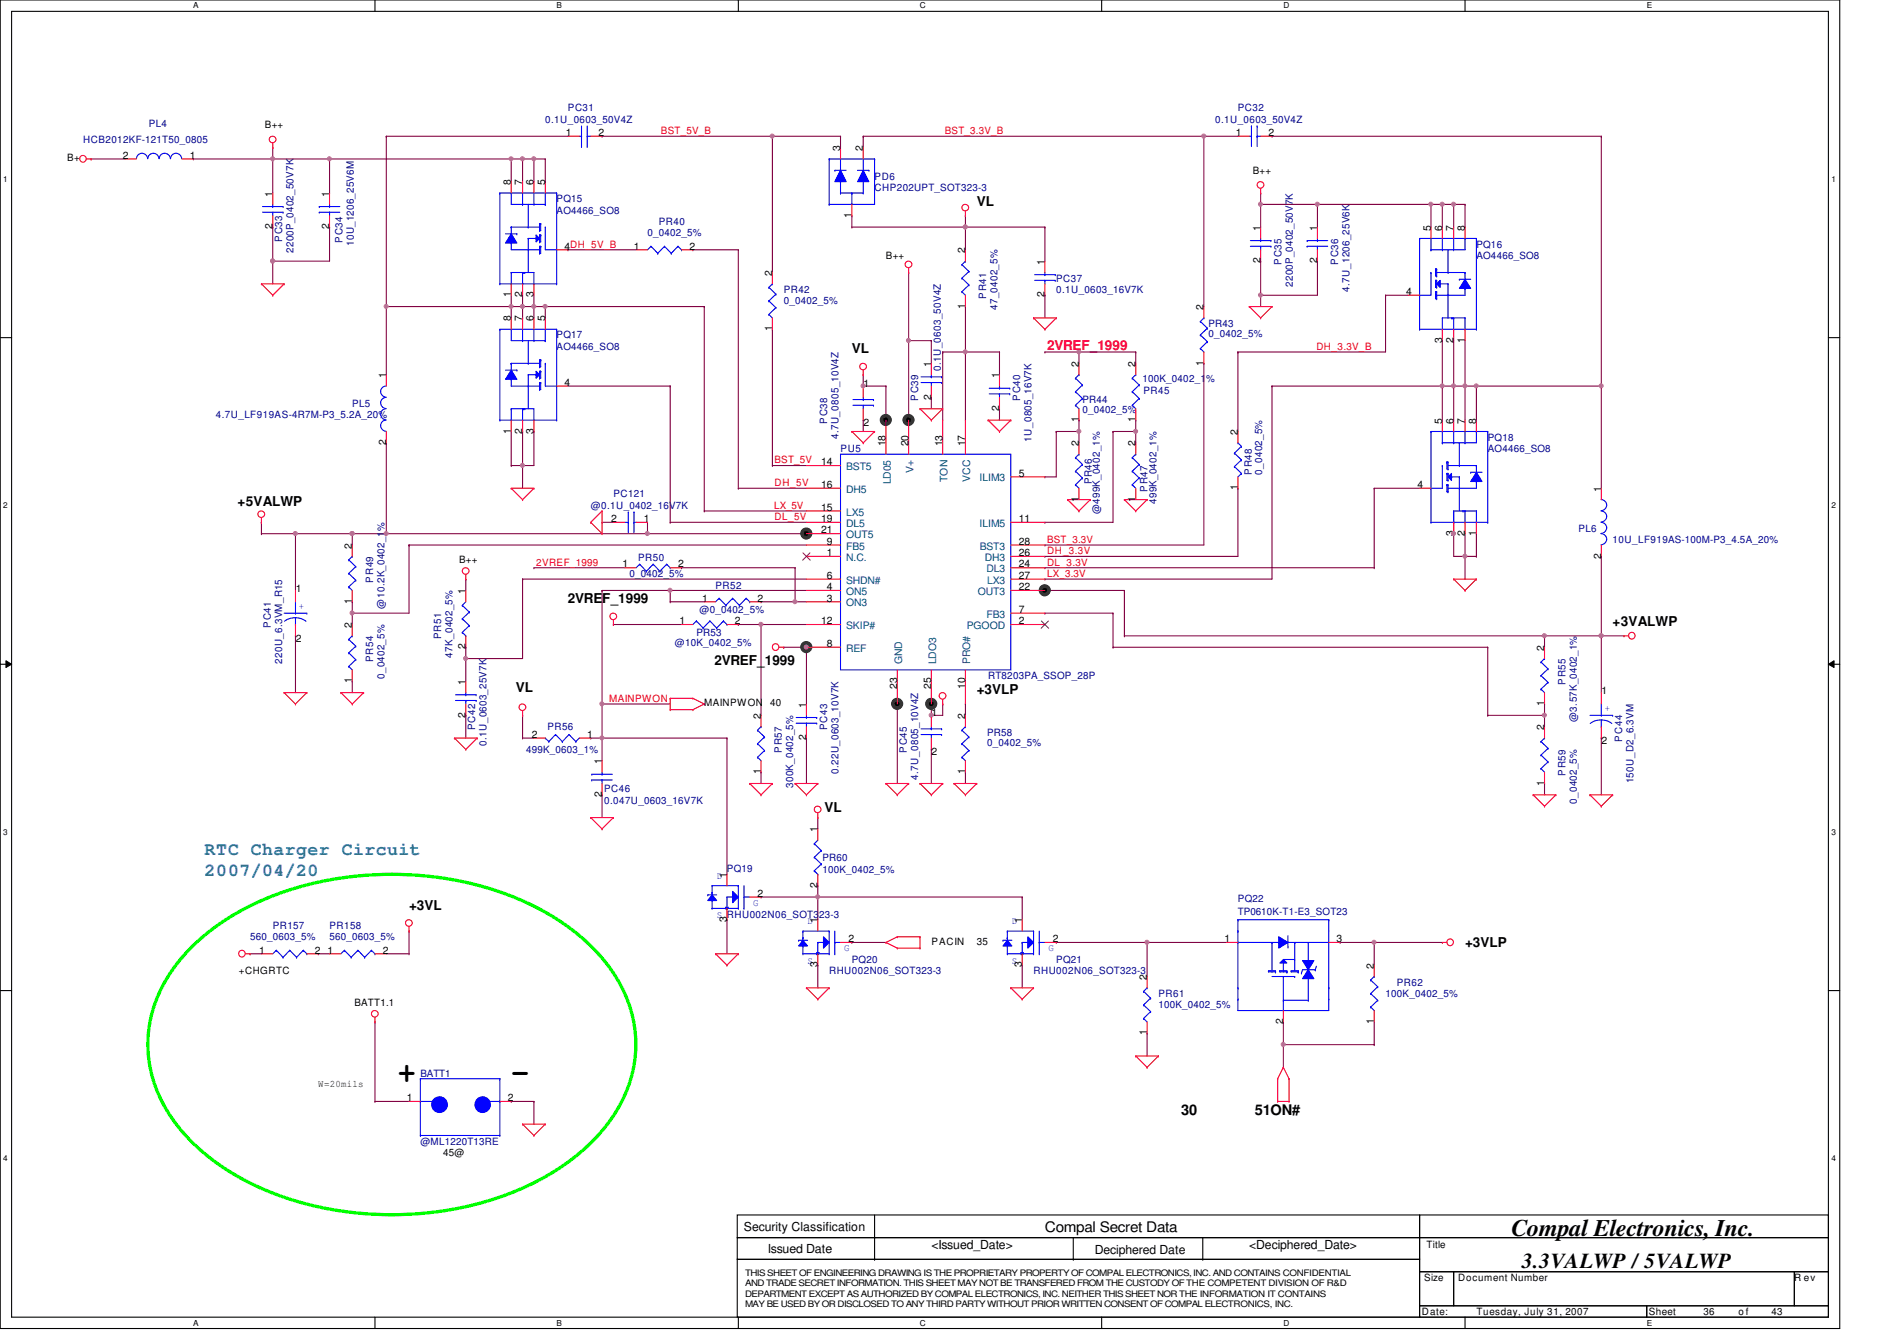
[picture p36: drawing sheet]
<svg xmlns="http://www.w3.org/2000/svg" width="297mm" height="210mm" viewBox="0 0 297 210" stroke-linecap="round" stroke-linejoin="round" font-family="sans-serif">
<defs><g id="words">
<g font-size="4.8">
<text x="62.3" y="169.4">+</text>
<text x="80" y="169.4">-</text>
</g>
<text font-size="3.7" x="236.7" y="193.6">Compal Electronics, Inc.</text>
<text font-size="3.3" x="238.3" y="198.6">3.3VALWP / 5VALWP</text>
<g font-size="2.8" fill="#0080c0">
<text x="32" y="133.9">RTC Charger Circuit</text>
<text x="32" y="137.2">2007/04/20</text>
</g>
<g font-size="2.3">
<text x="185" y="174.6">30</text>
<text x="196.5" y="174.6">51ON#</text>
<text x="163.6" y="192.9">Compal Secret Data</text>
</g>
<g font-size="2.1">
<text x="152.9" y="32.2">VL</text>
<text x="133.4" y="55.3">VL</text>
<text x="37.2" y="79.2">+5VALWP</text>
<text x="88.9" y="94.4">2VREF_1999</text>
<text x="252.5" y="98">+3VALWP</text>
<text x="111.9" y="104.1">2VREF_1999</text>
<text x="80.8" y="108.3">VL</text>
<text x="152.9" y="108.7">+3VLP</text>
<text x="129.1" y="127.2">VL</text>
<text x="64" y="142.5">+3VL</text>
<text x="229.4" y="148.3">+3VLP</text>
</g>
<text font-size="2.1" fill="#f00" x="164" y="54.8">2VREF_1999</text>
<g font-size="1.9">
<text x="116.5" y="192.7">Security Classification</text>
<text x="120.2" y="196.1">Issued Date</text>
<text x="145.8" y="195.6">&lt;Issued_Date&gt;</text>
<text x="171.4" y="196.3">Deciphered Date</text>
<text x="195.6" y="195.6">&lt;Deciphered_Date&gt;</text>
</g>
<g font-size="1.6" fill="#000080">
<text x="88.9" y="17.4">PC31</text>
<text x="193.8" y="17.4">PC32</text>
<text x="13" y="22.4">HCB2012KF-121T50_0805</text>
<text x="23.3" y="19.9">PL4</text>
<text x="85.4" y="19.2">0.1U_0603_50V4Z</text>
<text x="190.3" y="19.2">0.1U_0603_50V4Z</text>
<text x="136.9" y="28.1">PD6</text>
<text x="136.9" y="29.9">CHP202UPT_SOT323-3</text>
<text x="87.2" y="31.7">PQ15</text>
<text x="87.2" y="33.4">AO4466_SO8</text>
<text x="103.2" y="35.2">PR40</text>
<text x="44.2" y="37.9" transform="rotate(-90 44.2 37.9)">PC33</text>
<text x="46" y="39.7" transform="rotate(-90 46 39.7)">2200P_0402_50V7K</text>
<text x="53.6" y="38.1" transform="rotate(-90 53.6 38.1)">PC34</text>
<text x="55.4" y="38.6" transform="rotate(-90 55.4 38.6)">10U_1206_25V6M</text>
<text x="101.4" y="37">0_0402_5%</text>
<text x="200.7" y="41.4" transform="rotate(-90 200.7 41.4)">PC35</text>
<text x="209.5" y="41.4" transform="rotate(-90 209.5 41.4)">PC36</text>
<text x="231.2" y="38.8">PQ16</text>
<text x="231.2" y="40.6">AO4466_SO8</text>
<text x="122.7" y="45.9">PR42</text>
<text x="122.7" y="47.7">0_0402_5%</text>
<text x="154.4" y="46.8" transform="rotate(-90 154.4 46.8)">PR41</text>
<text x="165.4" y="44.1">PC37</text>
<text x="165.4" y="45.9">0.1U_0603_16V7K</text>
<text x="202.4" y="45" transform="rotate(-90 202.4 45)">2200P_0402_50V7K</text>
<text x="211.3" y="45.7" transform="rotate(-90 211.3 45.7)">4.7U_1206_25V6K</text>
<text x="87.2" y="53">PQ17</text>
<text x="156.2" y="48.6" transform="rotate(-90 156.2 48.6)">47_0402_5%</text>
<text x="189.2" y="51.2">PR43</text>
<text x="189.2" y="52.8">0_0402_5%</text>
<text x="87.2" y="54.8">AO4466_SO8</text>
<text x="147.3" y="58.1" transform="rotate(-90 147.3 58.1)">0.1U_0603_50V4Z</text>
<text x="178.9" y="59.8">100K_0402_1%</text>
<text x="33.8" y="65.4">4.7U_LF919AS-4R7M-P3_5.2A_20%</text>
<text x="55.2" y="63.7">PL5</text>
<text x="143.8" y="62.8" transform="rotate(-90 143.8 62.8)">PC39</text>
<text x="159.8" y="62.8" transform="rotate(-90 159.8 62.8)">PC40</text>
<text x="169.5" y="63.1">PR44</text>
<text x="169.5" y="64.7">0_0402_5%</text>
<text x="179.1" y="61.7">PR45</text>
<text x="129.5" y="66.3" transform="rotate(-90 129.5 66.3)">PC38</text>
<text x="131.3" y="68.8" transform="rotate(-90 131.3 68.8)">4.7U_0805_10V4Z</text>
<text x="131.6" y="70.8">PU5</text>
<text x="161.5" y="69.2" transform="rotate(-90 161.5 69.2)">1U_0805_16V7K</text>
<text x="233" y="69">PQ18</text>
<text x="233" y="70.8">AO4466_SO8</text>
<text x="96.1" y="77.9">PC121</text>
<text x="171" y="75.9" transform="rotate(-90 171 75.9)">PR46</text>
<text x="179.7" y="77" transform="rotate(-90 179.7 77)">PR47</text>
<text x="196" y="74.3" transform="rotate(-90 196 74.3)">PR48</text>
<text x="197.7" y="74.3" transform="rotate(-90 197.7 74.3)">0_0402_5%</text>
<text x="92.5" y="79.7">@0.1U_0402_16V7K</text>
<text x="172.2" y="80.6" transform="rotate(-90 172.2 80.6)">@499K_0402_1%</text>
<text x="181.1" y="79" transform="rotate(-90 181.1 79)">499K_0402_1%</text>
<text x="247.2" y="83.2">PL6</text>
<text x="99.9" y="87.8">PR50</text>
<text x="252.5" y="85">10U_LF919AS-100M-P3_4.5A_20%</text>
<text x="58.4" y="91.2" transform="rotate(-90 58.4 91.2)">PR49</text>
<text x="60.2" y="95.3" transform="rotate(-90 60.2 95.3)">@10.2K_0402_1%</text>
<text x="98.5" y="90.3">0_0402_5%</text>
<text x="112.1" y="92.3">PR52</text>
<text x="42.4" y="98.3" transform="rotate(-90 42.4 98.3)">PC41</text>
<text x="69.1" y="100.1" transform="rotate(-90 69.1 100.1)">PR51</text>
<text x="105.7" y="101.2">@10K_0402_5%</text>
<text x="109" y="99.6">PR53</text>
<text x="109.6" y="96">@0_0402_5%</text>
<text x="44.2" y="104" transform="rotate(-90 44.2 104)">220U_6.3VM_R15</text>
<text x="58.4" y="103.7" transform="rotate(-90 58.4 103.7)">PR54</text>
<text x="60.2" y="106.3" transform="rotate(-90 60.2 106.3)">0_0402_5%</text>
<text x="70.9" y="103" transform="rotate(-90 70.9 103)">47K_0402_5%</text>
<text x="154.7" y="106.3">RT8203PA_SSOP_28P</text>
<text x="245.1" y="107.2" transform="rotate(-90 245.1 107.2)">PR55</text>
<text x="246.9" y="113.1" transform="rotate(-90 246.9 113.1)">@3.57K_0402_1%</text>
<text x="74.4" y="114.3" transform="rotate(-90 74.4 114.3)">PC42</text>
<text x="76.2" y="116.8" transform="rotate(-90 76.2 116.8)">0.1U_0603_25V7K</text>
<text x="82.4" y="117.9">499K_0603_1%</text>
<text x="85.7" y="114.3">PR56</text>
<text x="122.4" y="117.9" transform="rotate(-90 122.4 117.9)">PR57</text>
<text x="129.5" y="114.3" transform="rotate(-90 129.5 114.3)">PC43</text>
<text x="142" y="117.9" transform="rotate(-90 142 117.9)">PC45</text>
<text x="154.6" y="115.2">PR58</text>
<text x="154.6" y="116.8">0_0402_5%</text>
<text x="254" y="116.1" transform="rotate(-90 254 116.1)">PC44</text>
<text x="94.6" y="124">PC46</text>
<text x="94.6" y="125.9">0.047U_0603_16V7K</text>
<text x="124.2" y="123.4" transform="rotate(-90 124.2 123.4)">300K_0402_5%</text>
<text x="131.3" y="121.2" transform="rotate(-90 131.3 121.2)">0.22U_0603_10V7K</text>
<text x="143.8" y="122.1" transform="rotate(-90 143.8 122.1)">4.7U_0805_10V4Z</text>
<text x="245.1" y="121.5" transform="rotate(-90 245.1 121.5)">PR59</text>
<text x="246.9" y="125.9" transform="rotate(-90 246.9 125.9)">0_0402_5%</text>
<text x="255.8" y="122.7" transform="rotate(-90 255.8 122.7)">150U_D2_6.3VM</text>
<text x="113.8" y="136.6">PQ19</text>
<text x="128.8" y="134.8">PR60</text>
<text x="128.8" y="136.7">100K_0402_5%</text>
<text x="193.8" y="141.2">PQ22</text>
<text x="193.8" y="143.3">TP0610K-T1-E3_SOT23</text>
<text x="39.2" y="147.2">560_0603_5%</text>
<text x="42.7" y="145.5">PR157</text>
<text x="51.6" y="145.5">PR158</text>
<text x="51.6" y="147.2">560_0603_5%</text>
<text x="129.8" y="152.6">RHU002N06_SOT323-3</text>
<text x="133.4" y="150.8">PQ20</text>
<text x="161.8" y="152.6">RHU002N06_SOT323-3</text>
<text x="165.4" y="150.8">PQ21</text>
<text x="218.7" y="154.3">PR62</text>
<text x="181.4" y="156.1">PR61</text>
<text x="181.4" y="157.9">100K_0402_5%</text>
<text x="217" y="156.1">100K_0402_5%</text>
<text x="65.8" y="168.6">BATT1</text>
<text x="65.8" y="179.2">@ML1220T13RE</text>
</g>
<g font-size="1.6">
<text x="41.5" y="20.1">B++</text>
<text x="88.6" y="21.3">1</text>
<text x="93.7" y="21.3">2</text>
<text x="131.6" y="23.7" transform="rotate(-90 131.6 23.7)">3</text>
<text x="135.1" y="23.7" transform="rotate(-90 135.1 23.7)">2</text>
<text x="193.5" y="21.3">1</text>
<text x="198.6" y="21.3">2</text>
<text x="10.5" y="25.3">B+</text>
<text x="19.3" y="24.8">2</text>
<text x="29.7" y="24.8">1</text>
<text x="80" y="29" transform="rotate(-90 80 29)">8</text>
<text x="81.8" y="29" transform="rotate(-90 81.8 29)">7</text>
<text x="83.6" y="29" transform="rotate(-90 83.6 29)">6</text>
<text x="85.3" y="29" transform="rotate(-90 85.3 29)">5</text>
<text x="196.2" y="27.2">B++</text>
<text x="42.7" y="35.9" transform="rotate(-90 42.7 35.9)">2</text>
<text x="42.7" y="30.8" transform="rotate(-90 42.7 30.8)">1</text>
<text x="51.6" y="35.9" transform="rotate(-90 51.6 35.9)">2</text>
<text x="51.6" y="30.8" transform="rotate(-90 51.6 30.8)">1</text>
<text x="133.3" y="34.1" transform="rotate(-90 133.3 34.1)">1</text>
<text x="88.4" y="39.1">4DH_5V_B</text>
<text x="99.3" y="39.1">1</text>
<text x="107.9" y="39.1">2</text>
<text x="138.7" y="40.6">B++</text>
<text x="151.1" y="39.7" transform="rotate(-90 151.1 39.7)">2</text>
<text x="163.6" y="41.4" transform="rotate(-90 163.6 41.4)">1</text>
<text x="197.4" y="41.2" transform="rotate(-90 197.4 41.2)">2</text>
<text x="197.4" y="36.1" transform="rotate(-90 197.4 36.1)">1</text>
<text x="206.2" y="41.2" transform="rotate(-90 206.2 41.2)">2</text>
<text x="206.2" y="36.1" transform="rotate(-90 206.2 36.1)">1</text>
<text x="224" y="36.1" transform="rotate(-90 224 36.1)">5</text>
<text x="225.8" y="36.1" transform="rotate(-90 225.8 36.1)">6</text>
<text x="227.6" y="36.1" transform="rotate(-90 227.6 36.1)">7</text>
<text x="229.4" y="36.1" transform="rotate(-90 229.4 36.1)">8</text>
<text x="80" y="46.6" transform="rotate(-90 80 46.6)">1</text>
<text x="81.8" y="46.6" transform="rotate(-90 81.8 46.6)">2</text>
<text x="83.6" y="46.6" transform="rotate(-90 83.6 46.6)">3</text>
<text x="120.9" y="43.2" transform="rotate(-90 120.9 43.2)">2</text>
<text x="163.6" y="46.6" transform="rotate(-90 163.6 46.6)">2</text>
<text x="220.2" y="46.2">4</text>
<text x="80" y="50.3" transform="rotate(-90 80 50.3)">8</text>
<text x="81.8" y="50.3" transform="rotate(-90 81.8 50.3)">7</text>
<text x="83.6" y="50.3" transform="rotate(-90 83.6 50.3)">6</text>
<text x="85.3" y="50.3" transform="rotate(-90 85.3 50.3)">5</text>
<text x="120.9" y="51.9" transform="rotate(-90 120.9 51.9)">1</text>
<text x="151.1" y="48.3" transform="rotate(-90 151.1 48.3)">1</text>
<text x="188.5" y="48.6" transform="rotate(-90 188.5 48.6)">2</text>
<text x="225.8" y="53.7" transform="rotate(-90 225.8 53.7)">3</text>
<text x="227.6" y="53.7" transform="rotate(-90 227.6 53.7)">2</text>
<text x="229.4" y="53.7" transform="rotate(-90 229.4 53.7)">1</text>
<text x="60.4" y="59.2" transform="rotate(-90 60.4 59.2)">1</text>
<text x="145.8" y="57.4" transform="rotate(-90 145.8 57.4)">1</text>
<text x="156.5" y="59.2" transform="rotate(-90 156.5 59.2)">1</text>
<text x="168.9" y="57.4" transform="rotate(-90 168.9 57.4)">2</text>
<text x="177.8" y="57.4" transform="rotate(-90 177.8 57.4)">2</text>
<text x="188.5" y="57.2" transform="rotate(-90 188.5 57.2)">1</text>
<text x="88.4" y="60.4">4</text>
<text x="135.2" y="60.6">1</text>
<text x="145.8" y="62.6" transform="rotate(-90 145.8 62.6)">2</text>
<text x="156.5" y="64.3" transform="rotate(-90 156.5 64.3)">2</text>
<text x="60.4" y="69.7" transform="rotate(-90 60.4 69.7)">2</text>
<text x="80" y="67.9" transform="rotate(-90 80 67.9)">1</text>
<text x="81.8" y="67.9" transform="rotate(-90 81.8 67.9)">2</text>
<text x="83.6" y="67.9" transform="rotate(-90 83.6 67.9)">3</text>
<text x="135.2" y="66.7">2</text>
<text x="138.7" y="69.9" transform="rotate(-90 138.7 69.9)">18</text>
<text x="142.2" y="69.9" transform="rotate(-90 142.2 69.9)">20</text>
<text x="147.6" y="69.9" transform="rotate(-90 147.6 69.9)">13</text>
<text x="151.1" y="69.9" transform="rotate(-90 151.1 69.9)">17</text>
<text x="168.9" y="69.9" transform="rotate(-90 168.9 69.9)">2</text>
<text x="168.9" y="66.1" transform="rotate(-90 168.9 66.1)">1</text>
<text x="177.8" y="69.9" transform="rotate(-90 177.8 69.9)">2</text>
<text x="177.8" y="66.1" transform="rotate(-90 177.8 66.1)">1</text>
<text x="193.8" y="68.1" transform="rotate(-90 193.8 68.1)">2</text>
<text x="225.8" y="66.3" transform="rotate(-90 225.8 66.3)">5</text>
<text x="227.6" y="66.3" transform="rotate(-90 227.6 66.3)">6</text>
<text x="229.4" y="66.3" transform="rotate(-90 229.4 66.3)">7</text>
<text x="231.1" y="66.3" transform="rotate(-90 231.1 66.3)">8</text>
<text x="128.6" y="72.9">14</text>
<text x="128.6" y="76.4">16</text>
<text x="159.5" y="74.6">5</text>
<text x="193.8" y="76.8" transform="rotate(-90 193.8 76.8)">1</text>
<text x="222" y="76.4">4</text>
<text x="250.7" y="77" transform="rotate(-90 250.7 77)">1</text>
<text x="95.7" y="81.7">2</text>
<text x="100.8" y="81.7">1</text>
<text x="128.6" y="80">15</text>
<text x="128.6" y="81.7">19</text>
<text x="128.6" y="83.5">21</text>
<text x="159.5" y="81.7">11</text>
<text x="168.9" y="78.6" transform="rotate(-90 168.9 78.6)">1</text>
<text x="177.8" y="78.6" transform="rotate(-90 177.8 78.6)">1</text>
<text x="227.6" y="83.9" transform="rotate(-90 227.6 83.9)">3</text>
<text x="229.4" y="83.9" transform="rotate(-90 229.4 83.9)">2</text>
<text x="231.1" y="83.9" transform="rotate(-90 231.1 83.9)">1</text>
<text x="55.1" y="85.9" transform="rotate(-90 55.1 85.9)">2</text>
<text x="71.9" y="88.2">B++</text>
<text x="97.5" y="88.9">1</text>
<text x="106.2" y="88.9">2</text>
<text x="129.5" y="85.3">9</text>
<text x="129.5" y="87.1">1</text>
<text x="159.5" y="87.1">26</text>
<text x="159.5" y="88.9">24</text>
<text x="159.5" y="85.3">28</text>
<text x="250.7" y="87.5" transform="rotate(-90 250.7 87.5)">2</text>
<text x="46.3" y="92.6">1</text>
<text x="55.1" y="94.6" transform="rotate(-90 55.1 94.6)">1</text>
<text x="72.9" y="93" transform="rotate(-90 72.9 93)">1</text>
<text x="109.9" y="94.2">1</text>
<text x="118.6" y="94.2">2</text>
<text x="129.5" y="90.6">6</text>
<text x="129.5" y="92.4">4</text>
<text x="129.5" y="94.2">3</text>
<text x="159.5" y="90.6">27</text>
<text x="159.5" y="92.4">22</text>
<text x="159.5" y="96">7</text>
<text x="46.3" y="100.5">2</text>
<text x="55.1" y="98.3" transform="rotate(-90 55.1 98.3)">2</text>
<text x="72.9" y="101.7" transform="rotate(-90 72.9 101.7)">2</text>
<text x="106.4" y="97.7">1</text>
<text x="115.1" y="97.7">2</text>
<text x="128.6" y="97.7">12</text>
<text x="129.5" y="101.3">8</text>
<text x="159.5" y="97.7">2</text>
<text x="241.8" y="101.9" transform="rotate(-90 241.8 101.9)">2</text>
<text x="55.1" y="107" transform="rotate(-90 55.1 107)">1</text>
<text x="72.9" y="107.2" transform="rotate(-90 72.9 107.2)">1</text>
<text x="140.5" y="107.9" transform="rotate(-90 140.5 107.9)">23</text>
<text x="145.8" y="107.9" transform="rotate(-90 145.8 107.9)">25</text>
<text x="151.1" y="107.9" transform="rotate(-90 151.1 107.9)">10</text>
<text x="72.9" y="112.4" transform="rotate(-90 72.9 112.4)">2</text>
<text x="110.3" y="110.6">MAINPWON</text>
<text x="119.1" y="112.6" transform="rotate(-90 119.1 112.6)">2</text>
<text x="120.6" y="110.6">40</text>
<text x="126.2" y="110.8" transform="rotate(-90 126.2 110.8)">1</text>
<text x="145.9" y="112.2">1</text>
<text x="151.1" y="112.6" transform="rotate(-90 151.1 112.6)">2</text>
<text x="241.8" y="110.6" transform="rotate(-90 241.8 110.6)">1</text>
<text x="250.8" y="108.6">1</text>
<text x="83.3" y="115.5">2</text>
<text x="91.9" y="115.5">1</text>
<text x="94.2" y="119.7" transform="rotate(-90 94.2 119.7)">1</text>
<text x="126.2" y="115.9" transform="rotate(-90 126.2 115.9)">2</text>
<text x="145.9" y="118.2">2</text>
<text x="241.8" y="114.3" transform="rotate(-90 241.8 114.3)">2</text>
<text x="250.8" y="116.5">2</text>
<text x="94.2" y="124.8" transform="rotate(-90 94.2 124.8)">2</text>
<text x="119.1" y="121.2" transform="rotate(-90 119.1 121.2)">1</text>
<text x="151.1" y="121.2" transform="rotate(-90 151.1 121.2)">1</text>
<text x="241.8" y="123" transform="rotate(-90 241.8 123)">1</text>
<text x="128" y="130.3" transform="rotate(-90 128 130.3)">1</text>
<text x="113.8" y="137.5" transform="rotate(-90 113.8 137.5)">1</text>
<text x="118.6" y="140.4">2</text>
<text x="128" y="139" transform="rotate(-90 128 139)">2</text>
<text x="40.6" y="149.3">1</text>
<text x="49.3" y="149.3">2</text>
<text x="51.3" y="149.3">1</text>
<text x="59.9" y="149.3">2</text>
<text x="113.8" y="144.4" transform="rotate(-90 113.8 144.4)">3</text>
<text x="128" y="144.6" transform="rotate(-90 128 144.6)">1</text>
<text x="132.8" y="147.5">2</text>
<text x="145.8" y="148">PACIN</text>
<text x="152.9" y="148">35</text>
<text x="160" y="144.6" transform="rotate(-90 160 144.6)">1</text>
<text x="164.8" y="147.5">2</text>
<text x="191.7" y="147.5">1</text>
<text x="209.3" y="147.5">3</text>
<text x="37.4" y="152.6">+CHGRTC</text>
<text x="128" y="151.5" transform="rotate(-90 128 151.5)">3</text>
<text x="160" y="151.5" transform="rotate(-90 160 151.5)">3</text>
<text x="179.6" y="153.5" transform="rotate(-90 179.6 153.5)">2</text>
<text x="215.1" y="151.7" transform="rotate(-90 215.1 151.7)">2</text>
<text x="55.5" y="157.6">BATT1.1</text>
<text x="200.9" y="160.4" transform="rotate(-90 200.9 160.4)">2</text>
<text x="215.1" y="160.4" transform="rotate(-90 215.1 160.4)">1</text>
<text x="179.6" y="162.1" transform="rotate(-90 179.6 162.1)">1</text>
<text x="49.8" y="170.1">W=20mils</text>
<text x="63.7" y="172.4">1</text>
<text x="79.5" y="172.4">2</text>
<text x="69.4" y="181">45@</text>
<text x="223.3" y="195.4">Title</text>
<text x="223" y="200.6">Size</text>
<text x="228.3" y="200.6">Document Number</text>
<text x="281" y="200.6">R ev</text>
<text x="222.6" y="205.9">Date:</text>
<text x="231.2" y="205.9">Tuesday, July 31, 2007</text>
<text x="258.2" y="205.9">Sheet</text>
<text x="266.7" y="205.9">36</text>
<text x="272.2" y="205.9">o f</text>
<text x="277.4" y="205.9">43</text>
</g>
<g font-size="1.6" fill="#f00">
<text x="103.5" y="21">BST_5V_B</text>
<text x="148" y="21">BST_3.3V_B</text>
<text x="206.1" y="54.8">DH_3.3V_B</text>
<text x="121.3" y="72.6">BST_5V</text>
<text x="121.3" y="76.1">DH_5V</text>
<text x="121.2" y="79.7">LX_5V</text>
<text x="121.3" y="81.4">DL_5V</text>
<text x="83.9" y="88.6">2VREF_1999</text>
<text x="164" y="86.8">DH_3.3V</text>
<text x="164" y="85">BST_3.3V</text>
<text x="164" y="88.6">DL_3.3V</text>
<text x="164" y="90.3">LX_3.3V</text>
<text x="95.4" y="109.9">MAINPWON</text>
</g>
<g font-size="1.6" fill="#004080">
<text x="132.5" y="73.6">BST5</text>
<text x="132.5" y="77.2">DH5</text>
<text x="139.5" y="75.9" transform="rotate(-90 139.5 75.9)">LD05</text>
<text x="143" y="74.1" transform="rotate(-90 143 74.1)">V+</text>
<text x="148.4" y="75.5" transform="rotate(-90 148.4 75.5)">TON</text>
<text x="151.9" y="75.5" transform="rotate(-90 151.9 75.5)">VCC</text>
<text x="153.4" y="75.4">ILIM3</text>
<text x="132.5" y="80.7">LX5</text>
<text x="132.5" y="82.5">DL5</text>
<text x="153.4" y="82.5">ILIM5</text>
<text x="132.5" y="84.3">OUT5</text>
<text x="132.5" y="86.1">FB5</text>
<text x="132.5" y="87.8">N.C.</text>
<text x="153.4" y="86.1">BST3</text>
<text x="154.2" y="87.8">DH3</text>
<text x="154.5" y="89.6">DL3</text>
<text x="132.5" y="91.4">SHDN#</text>
<text x="132.5" y="93.2">ON5</text>
<text x="132.5" y="95">ON3</text>
<text x="153.1" y="93.2">OUT3</text>
<text x="154.6" y="91.4">LX3</text>
<text x="132.5" y="98.5">SKIP#</text>
<text x="151.4" y="98.5">PGOOD</text>
<text x="154.5" y="96.7">FB3</text>
<text x="132.5" y="102.1">REF</text>
<text x="141.3" y="104" transform="rotate(-90 141.3 104)">GND</text>
<text x="146.6" y="104" transform="rotate(-90 146.6 104)">LDO3</text>
<text x="151.9" y="104" transform="rotate(-90 151.9 104)">PRO#</text>
</g>
<g font-size="1.6" fill="#00f">
<text x="46.8" y="95.3">+</text>
<text x="251.3" y="111.3">+</text>
<text x="112.2" y="137.6">D</text>
<text x="112.2" y="143.8">S RHU002N06_SOT323-3</text>
<text x="117.9" y="141.9">G</text>
<text x="126.4" y="144.7">D</text>
<text x="132.2" y="149">G</text>
<text x="158.5" y="144.7">D</text>
<text x="164.2" y="149">G</text>
<text x="126.4" y="150.9">S</text>
<text x="158.5" y="150.9">S</text>
</g>
<g font-size="1.4">
<text x="116.7" y="201.4">AND TRADE SECRET INFORMATION. THIS SHEET MAY NOT BE TRANSFERED FROM THE CUSTODY OF THE COMPETENT DIVISION OF R&amp;D</text>
<text x="116.7" y="203">DEPARTMENT EXCEPT AS AUTHORIZED BY COMPAL ELECTRONICS, INC. NEITHER THIS SHEET NOR THE INFORMATION IT CONTAINS</text>
<text x="116.7" y="199.7">THIS SHEET OF ENGINEERING DRAWING IS THE PROPRIETARY PROPERTY OF COMPAL ELECTRONICS, INC. AND CONTAINS CONFIDENTIAL</text>
<text x="116.7" y="204.7">MAY BE USED BY OR DISCLOSED TO ANY THIRD PARTY WITHOUT PRIOR WRITTEN CONSENT OF COMPAL ELECTRONICS, INC.</text>
</g>
<g font-size="1.3">
<text x="30.3" y="1.3">A</text>
<text x="87.2" y="1.3">B</text>
<text x="144.1" y="1.3">C</text>
<text x="201" y="1.3">D</text>
<text x="257.8" y="1.3">E</text>
<text x=".5" y="28.4">1</text>
<text x="286.8" y="28.4">1</text>
<text x=".5" y="79.5">2</text>
<text x="286.8" y="79.5">2</text>
<text x=".5" y="130.7">3</text>
<text x="286.8" y="130.7">3</text>
<text x=".5" y="181.8">4</text>
<text x="286.8" y="181.8">4</text>
<text x="30.3" y="207.6">A</text>
<text x="87.2" y="207.6">B</text>
<text x="144.1" y="207.6">C</text>
<text x="201" y="207.6">D</text>
<text x="257.8" y="207.6">E</text>
</g>
</g></defs>
<path d="M0 0h288.1v208h-288.1zM1.8 1.8h284.5v204.4h-284.5z" fill="none" stroke="#000" stroke-width=".17"/>
<g fill="#fff">
<path d="M30.3 .2h.8v1.4h-.8z"/>
<path d="M30.3 206.4h.8v1.4h-.8z"/>
</g>
<path d="M58.7 0v1.8M58.7 206.2v1.8" fill="none" stroke="#000" stroke-width=".17"/>
<g fill="#fff">
<path d="M87.2 .2h.8v1.4h-.8z"/>
<path d="M87.2 206.4h.8v1.4h-.8z"/>
</g>
<path d="M115.6 0v1.8M115.6 206.2v1.8" fill="none" stroke="#000" stroke-width=".17"/>
<g fill="#fff">
<path d="M144.1 .2h.8v1.4h-.8z"/>
<path d="M144.1 206.4h.8v1.4h-.8z"/>
</g>
<path d="M172.5 0v1.8M172.5 206.2v1.8" fill="none" stroke="#000" stroke-width=".17"/>
<g fill="#fff">
<path d="M201 .2h.8v1.4h-.8z"/>
<path d="M201 206.4h.8v1.4h-.8z"/>
</g>
<path d="M229.4 0v1.8M229.4 206.2v1.8" fill="none" stroke="#000" stroke-width=".17"/>
<g fill="#fff">
<path d="M257.8 .2h.9v1.4h-.9z"/>
<path d="M257.8 206.4h.9v1.4h-.9z"/>
<path d="M.5 27.3h.7v1.4h-.7z"/>
<path d="M286.8 27.3h.6v1.4h-.6z"/>
<path d="M.5 78.4h.7v1.4h-.7z"/>
<path d="M286.8 78.4h.6v1.4h-.6z"/>
</g>
<path d="M0 52.9h1.8M286.3 52.9h1.8" fill="none" stroke="#000" stroke-width=".17"/>
<g fill="#fff">
<path d="M.5 129.5h.7v1.4h-.7z"/>
<path d="M286.8 129.5h.6v1.4h-.6z"/>
</g>
<path d="M0 104h1.8M286.3 104h1.8" fill="none" stroke="#000" stroke-width=".17"/>
<path d="M.9 103.5l.9 .5-.9 .5zM286.3 104l.9-.5v1z" fill="#000"/>
<path d="M.9 103.5l.9 .5-.9 .5zM286.3 104l.9-.5v1z" fill="none" stroke="#000" stroke-width=".16"/>
<g fill="#fff">
<path d="M.5 180.6h.7v1.4h-.7z"/>
<path d="M286.8 180.6h.6v1.4h-.6z"/>
</g>
<path d="M0 155.1h1.8M286.3 155.1h1.8" fill="none" stroke="#000" stroke-width=".17"/>
<g fill="none" stroke="#800040" stroke-width=".17">
<path d="M14.3 24.9h.1M14.3 24.9h5.3M30.3 24.9h.1M30.3 24.9h55.1M42.7 35.6h.1M42.7 23.1h.1M42.7 24.9h.1M42.7 23.1v7.1M42.7 35.6v8.8M51.6 35.6h.1M51.6 24.9h.1M51.6 35.6v5.3h-8.9"/>
<path d="M51.6 24.9v5.3M60.5 21.3h.1M60.5 21.3h28.4M60.5 21.3v37.4M80 24.9h.1M80 24.9v3.5M81.8 24.9h.1M81.8 24.9v3.5M83.6 24.9h.1M83.6 24.9v3.5M85.4 28.4h.1M85.4 24.9h.1"/>
<path d="M85.4 24.9v3.5M88.9 39.1h.1M88.9 39.1h10.7M94.3 21.3h.1M94.3 21.3h37.3M108.5 39.1h.1M108.5 39.1h7.1M115.6 39.1h.1M115.6 39.1v37.4M120.9 21.3h.1M120.9 21.3v21.4M131.6 21.3h.1"/>
<path d="M131.6 21.3v1.8M133.4 35.6h.1M133.4 33.8h.1M133.4 35.6h30.2M133.4 33.8v1.8M135.2 21.3h.1M135.2 21.3h58.6M135.2 21.3v1.8M151.2 35.6h.1M151.2 33.8h.1M151.2 33.8v5.3M163.6 35.6h.1"/>
<path d="M163.6 35.6v5.3M188.5 21.3h.1M188.5 21.3v26.7M197.4 32h.1M197.4 30.2h.1M197.4 32h32M197.4 30.2v5.4M199.2 21.3h.1M199.2 21.3h51.5M206.3 32h.1M206.3 32v3.6M224.1 32h.1"/>
<path d="M224.1 32v3.6M225.8 32h.1M225.8 32v3.6M227.6 32h.1M227.6 32v3.6M229.4 35.6h.1M229.4 32h.1M229.4 32v3.6M250.7 21.3h.1M250.7 21.3v55.2M42.7 40.9h.1M60.5 48h.1"/>
<path d="M60.5 48h49.8M80 48h.1M80 46.2v3.6M81.8 48h.1M81.8 49.8h.1M81.8 46.2v3.6M83.6 48h.1M83.6 46.2v3.6M85.4 48h.1M85.4 48v1.8M110.3 48h.1M110.3 48v32"/>
<path d="M120.9 51.6h.1M120.9 51.6v21.3M135.2 58.7h.1M135.2 58.7v1.8M142.3 53.3h.1M142.3 42.7h.1M142.3 42.7v23.1M142.3 53.3h3.5M145.8 53.3h.1M145.8 53.3v3.6M147.6 55.1h.1M147.6 55.1h8.9"/>
<path d="M147.6 55.1v10.7M151.2 48h.1M151.2 55.1h.1M151.2 48v17.8M156.5 55.1h.1M156.5 55.1v3.6M163.6 55.1h.1M163.6 46.2h.1M163.6 55.1h14.2M163.6 46.2v3.6M168.9 55.1h.1M168.9 55.1v1.8"/>
<path d="M177.8 55.1h.1M177.8 55.1v1.8M188.5 56.9h.1M188.5 56.9v28.4h-24.9M193.8 55.1h.1M193.8 55.1v12.5M197.4 46.2h.1M197.4 40.9h.1M197.4 40.9v7.1M206.3 40.9h.1M206.3 40.9v5.3h-8.9M217 46.2h.1"/>
<path d="M217 46.2v8.9h-23.2M217 46.2h3.5M225.8 53.3v12.5M227.6 53.3v12.5M229.4 53.3v12.5M60.5 69.3h.1M60.5 69.3v14.3M80 72.9h.1M80 67.6v5.3M81.8 67.6h.1M81.8 72.9h.1M81.8 67.6v8.9"/>
<path d="M83.6 67.6h.1M83.6 67.6v5.3h-3.6M88.9 60.5h16M104.9 60.5h.1M104.9 60.5v21.3M115.6 76.5h.1M115.6 76.5h10.7M120.9 72.9h.1M120.9 72.9h5.4M135.2 60.5h.1M135.2 65.8h.1M135.2 60.5h3.5"/>
<path d="M135.2 65.8v1.8M138.7 60.5h.1M138.7 60.5v5.3M145.8 62.2h.1M145.8 62.2v1.8M156.5 64h.1M156.5 64v1.8M163.6 74.7h.1M165.4 67.6h.1M165.4 67.6h3.5M165.4 67.6v7.1h-1.8M168.9 65.8h.1"/>
<path d="M168.9 67.6h.1M168.9 65.8v3.5M174.3 67.6h.1M174.3 67.6v14.2h-10.7M174.3 67.6h3.5M177.8 67.6h.1M177.8 65.8h.1M177.8 65.8v3.5M193.8 76.5h.1M193.8 76.5v10.6h-30.2M199.2 60.5h.1M199.2 60.5h51.5"/>
<path d="M199.2 60.5v30.2h-35.6M215.2 76.5h.1M215.2 76.5h7.1M215.2 76.5v12.4M225.8 60.5h.1M227.6 60.5h.1M229.4 60.5h.1M231.2 60.5h.1M231.2 60.5v5.3M250.7 60.5h.1M40.9 81.8h.1M40.9 83.6h.1"/>
<path d="M40.9 83.6h85.4M40.9 81.8v1.8M46.3 83.6h.1M46.3 99.6h.1M46.3 83.6v8.9M46.3 99.6v8.9M55.2 96h.1M55.2 94.2h.1M55.2 83.6h.1M55.2 83.6v1.7M55.2 94.2v3.6M60.5 83.6h.1"/>
<path d="M64 85.3h.1M64 85.3v10.7h-8.8M64 85.3h62.3M72.9 90.7h.1M72.9 90.7v1.8M81.8 90.7h.1M81.8 90.7v12.4h-8.9M81.8 90.7h44.5M83.6 88.9h.1M83.6 88.9h14.2M94.3 92.5h.1M94.3 81.8h.1"/>
<path d="M94.3 92.5h32M94.3 92.5v26.6M94.3 81.8h1.8M96.1 97.8h.1M96.1 97.8h10.6M101.4 83.6h.1M101.4 81.8v1.8M104.9 92.5h.1M104.9 81.8h.1M104.9 94.2h.1M104.9 92.5v1.7M104.9 81.8h21.4"/>
<path d="M104.9 94.2h5.4M106.7 88.9h.1M106.7 88.9h17.8M110.3 80h.1M110.3 80h16M115.6 97.8h.1M115.6 97.8h10.7M119.2 97.8h.1M119.2 94.2h.1M119.2 94.2h7.1M119.2 97.8v14.2M124.5 88.9h.1"/>
<path d="M124.5 94.2h.1M124.5 88.9v5.3M163.6 92.5h.1M163.6 87.1h.1M163.6 90.7h.1M163.6 81.8h.1M163.6 85.3h.1M163.6 96h.1M163.6 88.9h.1M163.6 96h10.7M163.6 92.5h12.5M163.6 88.9h51.6"/>
<path d="M174.3 96h.1M174.3 96v5.3M176.1 92.5h.1M176.1 99.6h.1M176.1 92.5v7.1M176.1 99.6h78.2M215.2 88.9h.1M227.6 80h.1M227.6 83.6h.1M227.6 80v7.1h3.6M229.4 87.1h.1M229.4 83.6v7.1"/>
<path d="M231.2 83.6h.1M231.2 87.1h.1M231.2 83.6v3.5M241.8 99.6h.1M241.8 99.6v1.7M250.7 87.1h.1M250.7 99.6h.1M250.7 87.1v21.4M55.2 106.7h.1M55.2 106.7v1.8M72.9 112h.1M72.9 103.1h.1"/>
<path d="M72.9 101.3h.1M72.9 101.3v5.4M72.9 112v3.6M81.8 112h.1M81.8 115.6h.1M81.8 112v3.6M81.8 115.6h1.8M92.5 115.6h.1M92.5 115.6h21.3M94.3 115.6h.1M94.3 110.2h.1M94.3 110.2h10.6"/>
<path d="M113.8 115.6h.1M113.8 115.6v21.3M122.7 101.3h.1M122.7 101.3h3.6M126.3 115.6h.1M126.3 101.3h.1M126.3 101.3v8.9M126.3 115.6v7.1M140.5 110.2h.1M140.5 110.2v12.5M145.8 112h.1M145.8 117.3h.1"/>
<path d="M145.8 110.2h.1M145.8 110.2v1.8M145.8 117.3v5.4M147.6 110.2h.1M147.6 110.2v1.8h-1.8M151.2 110.2h.1M151.2 110.2v1.8M174.3 101.3h.1M174.3 101.3h58.7M233 101.3h.1M233 112h.1M233 112h8.8"/>
<path d="M233 101.3v10.7M241.8 112h.1M241.8 110.2h.1M241.8 110.2v3.6M250.7 115.6h.1M250.7 115.6v8.9M94.3 124.5h.1M94.3 124.5v3.5M119.2 120.9h.1M119.2 120.9v1.8M128.1 128h.1M128.1 138.7h.1"/>
<path d="M128.1 128v1.8M128.1 138.7v5.3M151.2 120.9h.1M151.2 120.9v1.8M241.8 122.7h.1M241.8 122.7v1.8M39.2 149.4h.1M39.2 149.4h1.7M49.8 149.4h.1M49.8 149.4h1.8M60.5 149.4h3.5M64 149.4h.1"/>
<path d="M64 145.8h.1M64 145.8v3.6M113.8 144h.1M113.8 144v5.4M119.2 140.5h.1M119.2 140.5h40.9M128.1 140.5h.1M128.1 151.1h.1M128.1 151.1v3.6M133.4 147.6h.1M133.4 147.6h5.3M160.1 151.1h.1"/>
<path d="M160.1 140.5h.1M160.1 140.5v3.5M160.1 151.1v3.6M165.4 147.6h.1M165.4 147.6h26.7M179.6 147.6h.1M179.6 147.6v5.3M209.8 147.6h.1M209.8 147.6h16M215.2 147.6h.1M215.2 147.6v3.5M58.7 160h.1"/>
<path d="M58.7 172.5h.1M58.7 160v12.5M58.7 172.5h5.3M80 172.5h.1M80 172.5h3.6M83.6 172.5h.1M83.6 172.5v3.5M179.6 161.8h.1M179.6 161.8v3.6M201 163.6h.1M201 167.1h.1M201 160v7.1"/>
<path d="M201 163.6h14.2M215.2 163.6h.1M215.2 160v3.6"/>
</g>
<g fill="none" stroke="#f00" stroke-width=".17">
<path d="M104.9 111.1h.1M104.9 109.3h.1M104.9 111.1h3.6M104.9 109.3v1.8M104.9 109.3h3.6M108.5 111.1h.1M108.5 109.3h.1M108.5 109.3l1.8 .9M110.3 110.2h.1M110.3 110.2l-1.8 .9M138.7 147.6h.1M138.7 147.6l1.8 .9"/>
<path d="M140.5 146.7h.1M140.5 148.5h.1M140.5 146.7l-1.8 .9M140.5 146.7h3.6M140.5 148.5h3.6M144.1 146.7h.1M144.1 148.5h.1M144.1 146.7v1.8M200.1 168.9h.1M200.1 172.5h.1M200.1 168.9v3.6M200.1 172.5h1.7"/>
<path d="M201 167.1h.1M201 167.1l-.9 1.8M201 167.1l.8 1.8M201.8 168.9h.1M201.8 172.5h.1M201.8 168.9v3.6"/>
</g>
<circle cx="126.3" cy="83.5" r=".87" fill="#008000"/>
<g fill="none" stroke="#008000" stroke-width=".17">
<circle cx="126.2" cy="83.5" r=".45"/>
<circle cx="126.3" cy="83.5" r=".87"/>
</g>
<circle cx="126.2" cy="83.5" r=".45" fill="#000"/>
<circle cx="145.8" cy="110.2" r=".87" fill="#008000"/>
<g fill="none" stroke="#008000" stroke-width=".17">
<circle cx="145.8" cy="110.2" r=".45"/>
<circle cx="145.8" cy="110.2" r=".87"/>
</g>
<circle cx="145.8" cy="110.2" r=".45" fill="#000"/>
<circle cx="126.3" cy="101.3" r=".87" fill="#008000"/>
<g fill="none" stroke="#008000" stroke-width=".17">
<circle cx="126.2" cy="101.3" r=".45"/>
<circle cx="126.3" cy="101.3" r=".87"/>
</g>
<circle cx="126.2" cy="101.3" r=".45" fill="#000"/>
<circle cx="142.3" cy="65.8" r=".87" fill="#008000"/>
<g fill="none" stroke="#008000" stroke-width=".17">
<circle cx="142.2" cy="65.8" r=".45"/>
<circle cx="142.3" cy="65.8" r=".87"/>
</g>
<circle cx="142.2" cy="65.8" r=".45" fill="#000"/>
<circle cx="163.6" cy="92.4" r=".87" fill="#008000"/>
<g fill="none" stroke="#008000" stroke-width=".17">
<circle cx="163.6" cy="92.4" r=".45"/>
<circle cx="163.6" cy="92.4" r=".87"/>
</g>
<circle cx="163.6" cy="92.4" r=".45" fill="#000"/>
<circle cx="138.7" cy="65.8" r=".87" fill="#008000"/>
<g fill="none" stroke="#008000" stroke-width=".17">
<circle cx="138.7" cy="65.8" r=".45"/>
<circle cx="138.7" cy="65.8" r=".87"/>
</g>
<circle cx="138.7" cy="65.8" r=".45" fill="#000"/>
<circle cx="140.5" cy="110.2" r=".87" fill="#008000"/>
<g fill="none" stroke="#008000" stroke-width=".17">
<circle cx="140.5" cy="110.2" r=".45"/>
<circle cx="140.5" cy="110.2" r=".87"/>
</g>
<circle cx="140.5" cy="110.2" r=".45" fill="#000"/>
<g fill="none" stroke="#f00" stroke-width=".17">
<path d="M13.5 24.9h.8M14.3 24.9h.1M19.6 24.9h1.8M28.5 24.9h1.8M42.7 23.1h.1M42.7 22.4v.7M42.7 30.2v1.8M42.7 33.8v1.8M151.2 33.8h.1M151.2 33.1v.7M197.4 30.2h.1M197.4 29.5v.7"/>
<path d="M40.9 44.4h.1M40.9 44.4h3.6M40.9 44.4l1.8 1.8M42.7 46.2h.1M44.5 44.4h.1M44.5 44.4l-1.8 1.8M60.5 58.7v1.8M135.2 58.7h.1M135.2 58v.7M142.3 42.7h.1M142.3 42v.7M161.8 49.8h.1"/>
<path d="M161.8 49.8h3.6M161.8 49.8l1.8 1.8M163.6 51.6h.1M165.4 49.8h.1M165.4 49.8l-1.8 1.8M195.6 48h.1M195.6 48h3.6M195.6 48l1.8 1.8M197.4 49.8h.1M199.2 48h.1M199.2 48l-1.8 1.8M60.5 67.6v1.7"/>
<path d="M80 76.5h.1M80 76.5h3.6M80 76.5l1.8 1.7M81.8 78.2h.1M83.6 76.5h.1M83.6 76.5l-1.8 1.7M133.4 67.6h.1M133.4 67.6h3.5M133.4 67.6l1.8 1.7M135.2 69.3h.1M135.2 60.5v1.7M135.2 64v1.8"/>
<path d="M136.9 67.6h.1M136.9 67.6l-1.7 1.7M144.1 64h.1M144.1 64h3.5M144.1 64l1.7 1.8M145.8 65.8h.1M147.6 64h.1M147.6 64l-1.8 1.8M154.7 65.8h.1M154.7 65.8h3.6M154.7 65.8l1.8 1.8M156.5 67.6h.1"/>
<path d="M158.3 65.8h.1M158.3 65.8l-1.8 1.8M167.2 78.2h.1M167.2 78.2h3.5M167.2 78.2l1.7 1.8M170.7 78.2h.1M170.7 78.2l-1.8 1.8M176.1 78.2h.1M176.1 78.2h3.5M176.1 78.2l1.7 1.8M179.6 78.2h.1M179.6 78.2l-1.8 1.8"/>
<path d="M40.9 81.8h.1M40.9 81.1v.7M72.9 90.7h.1M72.9 90v.7M92.5 81.8h.1M92.5 81.8l1.8 1.8M94.3 80h.1M94.3 83.6h.1M94.3 80v3.6M94.3 80l-1.8 1.8M96.1 97.8h.1M96.1 97.1v.7"/>
<path d="M96.1 81.8h1.7M99.6 81.8h1.8M168.9 80h.1M177.8 80h.1M227.6 90.7h.1M227.6 90.7h3.6M227.6 90.7l1.8 1.8M229.4 92.5h.1M231.2 90.7h.1M231.2 90.7l-1.8 1.8M254.3 99.6h.1M254.3 99.6h.7"/>
<path d="M44.5 108.5h.1M44.5 108.5h3.5M44.5 108.5l1.8 1.7M46.3 110.2h.1M48 108.5h.1M48 108.5l-1.7 1.7M53.4 108.5h.1M53.4 108.5h3.5M53.4 108.5l1.8 1.7M55.2 110.2h.1M56.9 108.5h.1M56.9 108.5l-1.7 1.7"/>
<path d="M71.2 115.6h.1M71.2 115.6h3.5M71.2 115.6l1.7 1.7M72.9 117.3h.1M74.7 115.6h.1M74.7 115.6l-1.8 1.7M81.8 112h.1M81.8 111.3v.7M122 101.3h.7M122.7 101.3h.1M145.8 112v1.8M145.8 115.6v1.7"/>
<path d="M147.6 110.2h.1M147.6 109.5v.7M92.5 128h.1M92.5 128h3.6M92.5 128l1.8 1.8M94.3 129.8h.1M96.1 128h.1M96.1 128l-1.8 1.8M117.4 122.7h.1M117.4 122.7h3.5M117.4 122.7l1.8 1.8M119.2 124.5h.1"/>
<path d="M120.9 122.7h.1M120.9 122.7l-1.7 1.8M124.5 122.7h.1M124.5 122.7h3.6M124.5 122.7l1.8 1.8M126.3 124.5h.1M128.1 122.7h.1M128.1 128h.1M128.1 122.7l-1.8 1.8M128.1 127.3v.7M138.7 122.7h.1M138.7 122.7h3.6"/>
<path d="M138.7 122.7l1.8 1.8M140.5 124.5h.1M142.3 122.7h.1M142.3 122.7l-1.8 1.8M144.1 122.7h.1M144.1 122.7h3.5M144.1 122.7l1.7 1.8M145.8 124.5h.1M147.6 122.7h.1M147.6 122.7l-1.8 1.8M149.4 122.7h.1M149.4 122.7h3.5"/>
<path d="M149.4 122.7l1.8 1.8M151.2 124.5h.1M152.9 122.7h.1M152.9 122.7l-1.7 1.8M240.1 124.5h.1M240.1 124.5h3.5M240.1 124.5l1.7 1.7M241.8 126.2h.1M243.6 124.5h.1M243.6 124.5l-1.8 1.7M249 124.5h.1M249 124.5h3.5"/>
<path d="M249 124.5l1.7 1.7M250.7 126.2h.1M252.5 124.5h.1M252.5 124.5l-1.8 1.7M38.4 149.4h.8M39.2 149.4h.1M58.7 159.3v.7M64 145.8h.1M64 145.1v.7M112.1 149.4h.1M112.1 149.4h3.5M112.1 149.4l1.7 1.7"/>
<path d="M113.8 151.1h.1M115.6 149.4h.1M115.6 149.4l-1.8 1.7M126.3 154.7h.1M126.3 154.7h3.5M126.3 154.7l1.8 1.8M128.1 156.5h.1M129.8 154.7h.1M129.8 154.7l-1.7 1.8M158.3 154.7h.1M158.3 154.7h3.5M158.3 154.7l1.8 1.8"/>
<path d="M160.1 156.5h.1M161.8 154.7h.1M161.8 154.7l-1.7 1.8M225.8 147.6h.1M225.8 147.6h.8M58.7 160h.1M81.8 176h.1M81.8 176h3.6M81.8 176l1.8 1.8M83.6 177.8h.1M85.4 176h.1M85.4 176l-1.8 1.8"/>
<path d="M177.8 165.4h.1M177.8 165.4h3.6M177.8 165.4l1.8 1.7M179.6 167.1h.1M181.4 165.4h.1M181.4 165.4l-1.8 1.7"/>
<circle cx="13" cy="24.9" r=".52"/>
<circle cx="42.7" cy="21.8" r=".52"/>
<circle cx="151.2" cy="32.5" r=".52"/>
<circle cx="197.4" cy="29" r=".52"/>
<circle cx="135.2" cy="57.4" r=".52"/>
<circle cx="142.3" cy="41.4" r=".52"/>
<circle cx="40.9" cy="80.5" r=".52"/>
<circle cx="72.9" cy="89.4" r=".52"/>
<circle cx="96" cy="96.5" r=".52"/>
<circle cx="255.5" cy="99.5" r=".52"/>
<circle cx="81.8" cy="110.7" r=".52"/>
<circle cx="121.4" cy="101.3" r=".52"/>
<circle cx="147.6" cy="109" r=".52"/>
<circle cx="128" cy="126.7" r=".52"/>
<circle cx="37.9" cy="149.3" r=".52"/>
<circle cx="58.7" cy="158.7" r=".52"/>
<circle cx="64" cy="144.5" r=".52"/>
<circle cx="227.1" cy="147.5" r=".52"/>
</g>
<g fill="none" stroke="#000" stroke-width=".17">
<path d="M115.4 190.2h106.9v3.6h-106.9zM115.4 193.8h106.9v3.4h-106.9zM115.4 197.2h106.9v9h-106.9zM136.9 193.8h.1M136.9 197.2h.1M136.9 190.2v7M168.1 197.2h.1M168.1 193.8v3.4M188.3 197.2h.1M188.3 193.8v3.4M222.3 190.2h64v3.6h-64zM222.3 193.8h64v5.3h-64z"/>
<path d="M222.3 199.1h5.3v5.4h-5.3zM227.6 199.1h53.4v5.4h-53.4zM281 199.1h5.3v5.4h-5.3zM222.3 204.5h35.5v1.7h-35.5zM257.8 204.5h28.5v1.7h-28.5z"/>
</g>
<path d="M30.2 148.1a40.9 40.9 0 0 1 20.6-10.2 52.5 52.5 0 0 1 32.7 3.9 30.8 30.8 0 0 1 13.8 12.6 19.6 19.6 0 0 1-2.1 21.6 36.3 36.3 0 0 1-18.4 11.9 52.6 52.6 0 0 1-37.6-2.6 30.8 30.8 0 0 1-13.8-12.6 19.6 19.6 0 0 1 2.1-21.6z" fill="none" stroke="#0f0" stroke-width=".51"/>
<g fill="none" stroke="#00f" stroke-width=".17">
<path d="M21.4 24.8a.87 .87 0 0 1 .8-.8 .87 .87 0 0 1 .9 .8M23.2 24.8a.87 .87 0 0 1 .8-.8 .87 .87 0 0 1 .9 .8M24.9 24.8a.87 .87 0 0 1 .9-.8 .87 .87 0 0 1 .9 .8M26.7 24.8a.87 .87 0 0 1 .9-.8 .87 .87 0 0 1 .8 .8M41.1 33.2h3.2M41.1 32.3h3.2M42.7 32.3h.1M42.7 33.2h.1M42.7 32v.3M42.7 33.2v.6M44.3 33.2h.1M44.3 32.3h.1"/>
<path d="M60.4 60.5a.87 .87 0 0 0-.8 .8 .87 .87 0 0 0 .8 .9M60.4 62.2a.87 .87 0 0 0-.8 .9 .87 .87 0 0 0 .8 .9M60.4 65.8a.87 .87 0 0 0-.8 .9 .87 .87 0 0 0 .8 .8M60.4 64a.87 .87 0 0 0-.8 .9 .87 .87 0 0 0 .8 .8M133.6 63.5h3.2M133.6 62.6h3.2M135.2 62.6h.1M135.2 63.5h.1M135.2 62.2v.4M135.2 63.5v.5M136.8 63.5h.1M136.8 62.6h.1"/>
<path d="M97.8 81.8h.6M98.4 80.2h.1M98.4 81.8h.1M98.4 80.2v3.2M99.3 81.8h.1M99.3 80.2h.1M99.3 81.8h.3M99.3 80.2v3.2M144.2 115h3.2M144.2 114.1h3.2M145.8 114.1h.1M145.8 115h.1"/>
<path d="M145.8 113.8v.3M145.8 115v.6M147.4 115h.1M147.4 114.1h.1"/>
</g>
<path d="M114.7 139.6l.9 .9-.9 .9z" fill="#00f"/>
<path d="M114.7 139.6l.9 .9-.9 .9z" fill="none" stroke="#00f" stroke-width=".17"/>
<path d="M111.5 140.1l.7 .9h-1.4z" fill="#00f"/>
<g fill="none" stroke="#00f" stroke-width=".17">
<path d="M162 43.9h3.2M162 43h3.2M163.6 43h.1M163.6 43.9h.1M163.6 42.7v.3M163.6 43.9v.5M165.2 43.9h.1M165.2 43h.1M168.4 75.9h.1M168.4 73.8h.1M168.4 71.7h.1M168.4 75.9l.5 .6"/>
<path d="M168.4 73.8l1.1 1M168.4 71.7l1.1 1M168.9 71.1h.1M168.9 71.1l-.5 .6M169.5 74.8h.1M169.5 72.7h.1M169.5 74.8l-1.1 1.1M169.5 72.7l-1.1 1.1M55.2 99.6h.1M55.2 99.6l-.6 .5M54.6 104.4h.1M54.6 102.2h.1"/>
<path d="M54.6 100.1h.1M54.6 104.4l.6 .5M54.6 102.2l1.1 1.1M54.6 100.1l1.1 1.1M55.7 103.3h.1M55.7 101.2h.1M55.7 103.3l-1.1 1.1M55.7 101.2l-1.1 1M241.3 118.2h.1M241.3 116.1h.1M241.3 118.2l1.1 1.1M241.3 116.1l1.1 1.1"/>
<path d="M241.8 115.6h.1M241.8 115.6l-.5 .5M242.4 119.3h.1M242.4 117.2h.1M242.4 119.3l-1.1 1.1M242.4 117.2l-1.1 1M249 112h3.5M249 113.3a2.88 2.88 0 0 1 3.4 0M250.7 112h.1M250.7 113.8h.1M250.7 110.2v1.8M250.7 112.7v1.1"/>
<path d="M252.5 112h.1M92.7 122.1h.1M92.7 121.2h.1M92.7 122.1h3.2M92.7 121.2h3.2M94.3 121.2h.1M94.3 122.1h.1M94.3 120.9v.3M94.3 122.1v.6M111.5 138.7h.1M111.5 139.7h.1M111.5 138.7h4.1"/>
<path d="M111.5 138.7v1.4M115.6 138.7h.1M115.6 138.7v3.5M116.5 138.7v3.5M241.3 120.4h.1M241.3 120.4l.5 .5M110.8 140.1h.1M110.8 140.1h1.4M111.5 140.1l.7 .9h-1.4zM111.5 142.2h.1M111.5 141h.1M111.5 142.2h4.1"/>
<path d="M111.5 141v1.2M113.7 142.1h.1M113.7 142.2h.1M113.7 142.1h.3M113.7 142.1v.1M113.8 142.2h.1M113.8 140.5h.1M113.8 140.5v1.7M113.8 140.5h.9M114 142.1h.1M114 142.1v.1M114.7 140.5h.1"/>
<path d="M115.6 142.2h.1M116.5 140.5h.1M116.5 142.2h.1M116.5 140.5h.9"/>
</g>
<g fill="none" stroke="#f00" stroke-width=".17">
<path d="M163.6 40.9v1.8M163.6 44.4v1.8M168.9 69.3v1.8M168.9 76.5v1.7M55.2 97.8v1.8M55.2 104.9v1.8M94.3 119.1v1.8M241.8 113.8v1.8M250.7 108.5v1.7M250.7 113.8v1.8M94.3 122.7v1.8M113.8 136.9v1.8"/>
<path d="M241.8 120.9v1.8M113.8 142.2v1.8M117.4 140.5h1.8"/>
</g>
<path d="M229.4 43.7l.9 1.5h-1.8z" fill="#00f"/>
<path d="M229.4 43.7l.9 1.5h-1.8z" fill="none" stroke="#00f" stroke-width=".17"/>
<path d="M225.5 43.9v1.1l-.5-.6z" fill="#00f"/>
<g fill="none" stroke="#00f" stroke-width=".17">
<path d="M196 19.7h.1M196 19.7v3.2M196.8 19.7h.1M196.8 19.7v3.2M101.9 38.6h.1M101.9 38.6l-.5 .5M101.9 38.6l1.1 1.1M103 39.7h.1M104.1 38.6h.1M104.1 38.6l-1.1 1.1M104.1 38.6l1 1.1M105.1 39.7h.1"/>
<path d="M106.2 38.6h.1M106.2 38.6l-1.1 1.1M106.2 38.6l.5 .5M106.7 39.1h.1M195.6 21.3h.4M196 21.3h.1M196.8 21.3h.1M196.8 21.3h.6M204.7 38.6h.1M204.7 37.7h.1M204.7 38.6h3.2M204.7 37.7h3.2"/>
<path d="M206.3 37.7h.1M206.3 38.6h.1M206.3 37.3v.4M206.3 38.6v.5M222.3 37.3h.1M222.3 37.3h8.9M222.3 37.3v14.3M224.1 39.1h.1M224.1 37.3v1.8M225.8 39.1h.1M225.8 37.3v1.8M226.7 39.1v3.6"/>
<path d="M227.6 39.1h.1M227.6 37.3v1.8M229.4 37.3h.1M229.4 37.3v1.8h-5.3M231.2 37.3h.1M231.2 37.3v14.3M168.4 59.2h.1M168.4 59.2l1.1 1.1M168.9 58.7h.1M168.9 58.7l-.5 .5M222.3 51.6h.1M222.3 46.2h.1"/>
<path d="M222.3 51.6h8.9M224.1 42.7h.1M224.1 42.7v3.5h-1.8M224.8 45.7h.1M224.8 43.9h.1M224.8 42.1h.1M224.8 42.1v1.1h.2M224.8 43.9v1.1h.2M224.8 45.7v1.1h.2M224.8 45.7h.2M224.8 43.9h.2M224.8 42.1h.2"/>
<path d="M225 46.8h.1M225 45.7h.1M225 45h.1M225 43.9h.1M225 43.2h.1M225 42.1h.1M225 46.2h.1M225 42.1v1.1M225 43.9v1.1M225 45.7v1.1M225 42.7h4.4M225.5 43.9v1.1l-.5-.6z"/>
<path d="M225.5 44.4h.1M225.5 44.4h1.2M225.8 51.6h.1M226.7 42.7h.1M226.7 46.2h.1M226.7 44.4h.1M226.7 44.4v5.4M227.3 49.8h.1M227.5 49.8h.1M227.6 51.6h.1M227.6 49.8h.1M227.6 49.8v1.8"/>
<path d="M228.5 43.7h.1M228.5 43.7h1.8M229.4 45.2h.1M229.4 42.7h.1M229.4 49.8h.1M229.4 51.6h.1M229.4 42.7v1M229.4 45.2v1h-4.4M229.4 49.8v1.8M229.4 49.8h-3.6v1.8M231.2 51.6h.1M168.4 63.5h.1"/>
<path d="M168.4 61.3h.1M168.4 63.5l.5 .5M168.4 61.3l1.1 1.1M169.5 62.4h.1M169.5 60.3h.1M169.5 62.4l-1.1 1.1M169.5 60.3l-1.1 1M177.3 75.9h.1M177.3 73.8h.1M177.3 71.7h.1M177.3 75.9l.5 .6M177.3 73.8l1.1 1"/>
<path d="M177.3 71.7l1.1 1M177.8 71.1h.1M177.8 71.1l-.5 .6M178.4 74.8h.1M178.4 72.7h.1M178.4 74.8l-1.1 1.1M178.4 72.7l-1.1 1.1M193.3 73.1h.1M193.3 71h.1M193.3 73.1l1.1 1M193.3 71l1.1 1M193.8 69.3h.1"/>
<path d="M193.8 69.3l.6 .6M194.4 74.1h.1M194.4 72h.1M194.4 69.9h.1M194.4 74.1l-.6 .6M194.4 72l-1.1 1.1M194.4 69.9l-1.1 1.1M109 97.2h.1M109 97.2l-.5 .6M109 97.2l1.1 1.1M110.1 98.3h.1M111.2 97.2h.1"/>
<path d="M111.2 97.2l-1.1 1.1M111.2 97.2l1 1.1M112.2 98.3h.1M113.3 97.2h.1M113.3 97.2l-1.1 1.1M113.3 97.2l.5 .6M113.8 97.8h.1M71.3 109.7h3.2M71.3 108.8h3.2M72.9 108.8h.1M72.9 109.7h.1M72.9 108.5v.3"/>
<path d="M72.9 109.7v.5M74.5 109.7h.1M74.5 108.8h.1M85.4 115.6h.1M85.4 115.6l.5 .5M85.9 116.1h.1M87 115h.1M87 115l1 1.1M87 115l-1.1 1.1M88 116.1h.1M89.1 115h.1M89.1 115l1.1 1.1"/>
<path d="M89.1 115l-1.1 1.1M90.2 116.1h.1M90.7 115.6l-.5 .5M118.6 118.6h.1M118.6 116.5h.1M118.6 114.3h.1M118.6 118.6l.6 .5M118.6 116.5l1.1 1M118.6 114.3l1.1 1.1M119.2 113.8h.1M119.2 113.8l-.6 .5M119.7 117.5h.1"/>
<path d="M119.7 115.4h.1M119.7 117.5l-1.1 1.1M119.7 115.4l-1.1 1.1"/>
</g>
<g fill="none" stroke="#f00" stroke-width=".17">
<path d="M99.6 39.1h1.8M106.7 39.1h1.8M193.8 21.3h1.8M197.4 21.3h1.8M206.3 35.6v1.7M206.3 39.1v1.8M224.1 35.6v1.7M225.8 35.6v1.7M227.6 35.6v1.7M229.4 35.6v1.7M168.9 56.9v1.8M220.5 46.2h1.8"/>
<path d="M225.8 51.6v1.7M227.6 51.6v1.7M229.4 51.6v1.7M168.9 64v1.8M177.8 69.3v1.8M177.8 76.5v1.7M193.8 67.6v1.7M193.8 74.7v1.8M106.7 97.8h1.8M113.8 97.8h1.8M72.9 106.7v1.8M72.9 110.2v1.8"/>
<path d="M83.6 115.6h1.8M90.7 115.6h1.8M119.2 112v1.8M119.2 119.1v1.8"/>
</g>
<path d="M200.2 146.7l1.5 .9-1.5 .9z" fill="#00f"/>
<path d="M200.2 146.7l1.5 .9-1.5 .9z" fill="none" stroke="#00f" stroke-width=".17"/>
<path d="M201 150.2l.5 .6h-1.1z" fill="#00f"/>
<g fill="none" stroke="#00f" stroke-width=".17">
<path d="M193.8 145.8h.1M193.8 147.6h.1M193.8 144h.1M193.8 154.7h.1M193.8 156.5h.1M193.8 147.6h6.4M193.8 144v14.2M193.8 144h14.3M198.6 152h.1M198.6 152v.2h1.1M198.6 152h1.1M199.2 147.6h.1"/>
<path d="M199.2 152h.1M199.2 152.9h3.5M199.2 147.6v4.4M199.7 152.2h.1M199.7 152h.1M199.7 152v.2M200.2 147.6h.1M200.4 152h.1M200.4 152v.2h1.1M200.4 152h1.1M201 150.2l.5 .6h-1.1zM201 152h.1"/>
<path d="M201 150.8v1.2M201 150.2h1.7M201.5 152.2h.1M201.5 152h.1M201.5 152v.2M201.7 148.3h.1M201.7 146.5v1.8M201.7 147.6h6.4M202.2 152h.1M202.2 152v.2h1.1M202.2 152h1.1M202.7 152.9h.1"/>
<path d="M202.7 147.6h.1M202.7 150.2h.1M202.7 147.6v4.4M203.3 152.2h.1M203.3 152h.1M203.3 152v.2M208.1 144h.1M208.1 154.7h.1M208.1 156.5h.1M208.1 144v14.2"/>
</g>
<path d="M204.8 151.8l.9 1.4h-1.7z" fill="#00f"/>
<path d="M204.8 151.8l.9 1.4h-1.7z" fill="none" stroke="#00f" stroke-width=".17"/>
<path d="M204 150.4h1.7l-.9 1.4z" fill="#00f"/>
<g fill="none" stroke="#00f" stroke-width=".17">
<path d="M195.8 38.6h3.2M195.8 37.7h3.2M197.4 37.7h.1M197.4 38.6h.1M197.4 37.3v.4M197.4 38.6v.5M199 38.6h.1M199 37.7h.1M120.4 49.2h.1M120.4 47.1h.1M120.4 45h.1M120.4 49.2l.5 .6"/>
<path d="M120.4 47.1l1.1 1.1M120.4 45l1.1 1.1M120.9 44.4h.1M120.9 44.4l-.5 .6M121.5 48.2h.1M121.5 46.1h.1M121.5 48.2l-1.1 1M121.5 46.1l-1.1 1M131.6 71.1h26.7v33.8h-26.7zM154.9 61.7h3.2M154.9 60.8h3.2M156.5 60.8h.1"/>
<path d="M156.5 61.7h.1M156.5 60.5v.3M156.5 61.7v.5M158.1 61.7h.1M158.1 60.8h.1M44.5 96h3.5M44.5 97.3a2.88 2.88 0 0 1 3.4 0M46.3 96h.1M46.3 97.8h.1M46.3 94.2v1.8M46.3 96.7v1.1M48 96h.1"/>
<path d="M241.3 107.9h.1M241.3 105.8h.1M241.3 103.7h.1M241.3 107.9l.5 .6M241.3 105.8l1.1 1M241.3 103.7l1.1 1M241.8 103.1h.1M241.8 103.1l-.5 .6M242.4 106.8h.1M242.4 104.7h.1M242.4 106.8l-1.1 1.1M242.4 104.7l-1.1 1.1"/>
<path d="M193.8 158.2h14.3M201 156.6h.1M201 152.9h.1M201 156.6h3.8M201 152.9v5.3M203.8 152.4h.1M204 150.4h1.7l-.9 1.4zM204.8 147.6h.1M204.8 156.6h.1M204.8 147.6v2.8M204.8 153.2v3.4M205.9 151.8h.1"/>
<path d="M205.9 151.8h-1.9l-.2 .6M206.1 151.3l-.2 .5"/>
</g>
<g fill="none" stroke="#f00" stroke-width=".17">
<path d="M197.4 35.6v1.7M197.4 39.1v1.8M120.9 42.7v1.7M120.9 49.8v1.8M156.5 58.7v1.8M126.3 72.9h5.3M126.3 76.5h5.3M138.7 65.8v5.3M142.3 65.8v5.3M147.6 65.8v5.3M151.2 65.8v5.3M156.5 62.2v1.8"/>
<path d="M158.3 74.7h5.3M46.3 92.5v1.7M46.3 97.8v1.8M126.3 80h5.3M126.3 81.8h5.3M126.3 83.6h5.3M126.3 85.3h5.3M126.3 90.7h5.3M126.3 92.5h5.3M126.3 87.1h5.3M126.3 97.8h5.3M126.3 94.2h5.3"/>
<path d="M158.3 81.8h5.3M158.3 85.3h5.3M158.3 90.7h5.3M158.3 92.5h5.3M158.3 87.1h5.3M158.3 88.9h5.3M158.3 96h5.3M158.3 97.8h5.3M126.3 101.3h5.3M140.5 104.9v5.3M145.8 104.9v5.3M151.2 104.9v5.3"/>
<path d="M241.8 101.3v1.8M241.8 108.5v1.7M192.1 147.6h1.7M201 158.2v1.8M208.1 147.6h1.7"/>
</g>
<path d="M125.7 86.6l1.2 1.1M126.8 86.6l-1.1 1.1M163.1 97.2l1.1 1.2M164.2 97.2l-1.2 1.2" fill="none" stroke="#804000" stroke-width=".16"/>
<path d="M80 36.6l.9 1.5h-1.7z" fill="#00f"/>
<path d="M80 36.6l.9 1.5h-1.7z" fill="none" stroke="#00f" stroke-width=".17"/>
<path d="M83.9 36.8l.6 .5-.6 .6z" fill="#00f"/>
<g fill="none" stroke="#00f" stroke-width=".17">
<path d="M91.1 19.7v3.2M91.9 19.7v3.2M78.3 30.2h.1M78.3 30.2v14.2M78.3 30.2h8.9M79.2 36.6h1.7M80 38.1h.1M80 35.6h.1M80 30.2h.1M80 30.2v1.8h5.4M80 35.6v1M80 38.1v1h4.5"/>
<path d="M80 35.6h4.5M80.9 36.6h.1M81.8 32h.1M81.8 30.2v1.8M82.7 35.6h.1M82.7 39.1h.1M82.7 37.3h.1M82.7 37.3h1.2M82.7 32v3.6M82.7 37.3v5.4M83.6 32h.1M83.6 30.2v1.8"/>
<path d="M83.9 36.8l.6 .5-.6 .6zM83.9 37.3h.1M84.5 39.7h.1M84.5 38.6h.1M84.5 37.9h.1M84.5 36.8h.1M84.5 36.1h.1M84.5 35h.1M84.5 39.1h.1M84.5 35v1.1M84.5 36.8v1.1M84.5 38.6v1.1"/>
<path d="M84.5 38.6h.2M84.5 36.8h.2M84.5 35h.2M84.7 38.6h.1M84.7 36.8h.1M84.7 35h.1M84.7 35v1.1h-.2M84.7 36.8v1.1h-.2M84.7 38.6v1.1h-.2M85.4 35.6h.1M85.4 32h.1M85.4 30.2v1.8"/>
<path d="M85.4 35.6v3.5h1.8M87.2 30.2h.1M87.2 39.1h.1M87.2 30.2v14.2M90.7 21.3h.4M91.1 21.3h.1M91.1 22.9h.1M91.9 22.9h.1M91.9 21.3h.1M91.9 21.3h.6M78.3 44.4h.1M78.3 44.4h8.9"/>
<path d="M80 42.7h.1M80 44.4h.1M80 42.7v1.7M80 42.7h3.6v1.7M81.8 44.4h.1M81.8 42.7h.1M81.8 42.7v1.7M82 42.7h.1M82.2 42.7h.1M83.6 44.4h.1M87.2 44.4h.1M250.7 78.2a.87 .87 0 0 1 .9 .9 .87 .87 0 0 1-.9 .9"/>
<path d="M250.7 80a.87 .87 0 0 1 .9 .9 .87 .87 0 0 1-.9 .8M250.7 83.6a.87 .87 0 0 1 .9 .8 .87 .87 0 0 1-.9 .9M250.7 81.8a.87 .87 0 0 1 .9 .9 .87 .87 0 0 1-.9 .8M43.3 148.8h.1M43.3 148.8l-.6 .6M43.3 148.8l1 1.1M44.3 149.9h.1M45.4 148.8h.1M45.4 148.8l-1.1 1.1M45.4 148.8l1 1.1M46.4 149.9h.1M47.5 148.8h.1"/>
<path d="M47.5 148.8l-1.1 1.1M47.5 148.8l.5 .6M48 149.4h.1"/>
</g>
<g fill="none" stroke="#f00" stroke-width=".17">
<path d="M80 28.4v1.8M81.8 28.4v1.8M83.6 28.4v1.8M85.4 28.4v1.8M87.2 39.1h1.7M88.9 21.3h1.8M92.5 21.3h1.8M80 44.4v1.8M81.8 44.4v1.8M83.6 44.4v1.8M250.7 76.5v1.7M250.7 85.3v1.8"/>
<path d="M40.9 149.4h1.8M48 149.4h1.8"/>
</g>
<path d="M135.2 26.7l.9 1.7h-1.8z" fill="#00f"/>
<g fill="none" stroke="#00f" stroke-width=".17">
<path d="M129.8 24.9h.1M129.8 32h.1M129.8 24.9v7.1M129.8 24.9h7.1M131.6 26.7h.1M131.6 24.9v1.8M133.4 30.2h.1M133.4 30.2v1.8M133.4 30.2h1.8M135.2 26.7l.9 1.7h-1.8zM135.2 30.2h.1M135.2 26.7h.1"/>
<path d="M135.2 24.9v1.8M135.2 28.4v1.8M136.9 24.9h.1M136.9 24.9v7.1h-7.1"/>
</g>
<path d="M131.6 26.7l.9 1.7h-1.8z" fill="#00f"/>
<g fill="none" stroke="#00f" stroke-width=".17">
<path d="M130.7 26.7h.1M130.7 26.7h1.8M131.6 26.7l.9 1.7h-1.8zM131.6 30.2h.1M131.6 28.4v1.8M131.6 30.2h1.8M134.3 26.7h1.8M136.1 26.7h.1M177.3 59.2h.1M177.3 59.2l1.1 1.1M177.8 58.7h.1M177.8 58.7l-.5 .5"/>
<path d="M177.3 63.5h.1M177.3 61.3h.1M177.3 63.5l.5 .5M177.3 61.3l1.1 1.1M178.4 62.4h.1M178.4 60.3h.1M178.4 62.4l-1.1 1.1M178.4 60.3l-1.1 1M127.5 132.1h.1M127.5 134.2h.1M127.5 136.4h.1M127.5 132.1l1.1 1.1"/>
<path d="M127.5 134.2l1.1 1.1M127.5 136.4l.6 .5M128.1 136.9h.1M128.1 131.6l-.6 .5M128.6 133.2h.1M128.6 135.3h.1M128.6 133.2l-1.1 1M128.6 135.3l-1.1 1.1"/>
</g>
<path d="M131.6 23.1v1.8M133.4 32v1.8M135.2 23.1v1.8M177.8 56.9v1.8M177.8 64v1.8M128.1 129.8v1.8M128.1 136.9v1.8" fill="none" stroke="#f00" stroke-width=".17"/>
<path d="M231.2 74l.9 1.4h-1.8z" fill="#00f"/>
<path d="M231.2 74l.9 1.4h-1.8z" fill="none" stroke="#00f" stroke-width=".17"/>
<path d="M226.7 74.7l.6-.6v1.1z" fill="#00f"/>
<g fill="none" stroke="#00f" stroke-width=".17">
<path d="M150.6 45.7h.1M150.6 43.6h.1M150.6 41.4h.1M150.6 45.7l.6 .5M150.6 43.6l1.1 1M150.6 41.4l1.1 1.1M151.2 40.9h.1M151.2 40.9l-.6 .5M151.7 44.6h.1M151.7 42.5h.1M151.7 44.6l-1.1 1.1M151.7 42.5l-1.1 1.1"/>
<path d="M188 54.6h.1M188 52.5h.1M188 50.3h.1M188 54.6l.5 .5M188 52.5l1.1 1M188 50.3l1.1 1.1M188.5 49.8h.1M188.5 49.8l-.5 .5M189.1 53.5h.1M189.1 51.4h.1M189.1 53.5l-1.1 1.1M189.1 51.4l-1.1 1.1"/>
<path d="M224.1 67.6h.1M224.1 76.5h.1M224.1 67.6h8.9M224.1 67.6v14.2M225.8 72.9h.1M225.8 69.3h.1M225.8 67.6v1.7M225.8 72.9v3.6h-1.7M226.6 75.9h.1M226.6 74.1h.1M226.6 72.3h.1M226.6 72.3v1.1h.1"/>
<path d="M226.6 74.1v1.1h.1M226.6 75.9v1.1h.1M226.7 74.7l.6-.6v1.1zM226.7 77h.1M226.7 75.9h.1M226.7 75.2h.1M226.7 74.1h.1M226.7 73.4h.1M226.7 72.3h.1M226.7 76.5h.1M226.7 72.3v1.1M226.7 74.1v1.1"/>
<path d="M226.7 75.9v1.1M226.7 72.9h4.5M227.3 74.7h.1M227.3 74.7h1.2M227.6 69.3h.1M227.6 67.6v1.7M228.5 72.9h.1M228.5 76.5h.1M228.5 74.7h.1M228.5 69.3v3.6M228.5 74.7v5.3M229.4 69.3h.1"/>
<path d="M229.4 67.6v1.7M230.3 74h.1M230.3 74h1.8M231.2 75.4h.1M231.2 72.9h.1M231.2 67.6h.1M231.2 67.6v1.7h-5.4M231.2 72.9v1.1M231.2 75.4v1.1h-4.5M233 67.6h.1M233 67.6v14.2M54.6 91.9h.1"/>
<path d="M54.6 89.8h.1M54.6 87.7h.1M54.6 91.9l.6 .6M54.6 89.8l1.1 1M54.6 87.7l1.1 1M55.2 87.1h.1M55.2 87.1l-.6 .6M55.7 90.8h.1M55.7 88.7h.1M55.7 90.8l-1.1 1.1M55.7 88.7l-1.1 1.1M224.1 81.8h.1"/>
<path d="M224.1 81.8h8.9M227.6 81.8h.1M229.1 80h.1M229.2 80h.1M229.4 81.8h.1M229.4 80h.1M229.4 80v1.8M231.2 80h.1M231.2 81.8h.1M231.2 80v1.8M231.2 80h-3.6v1.8M233 81.8h.1"/>
<path d="M124.7 113.2h3.2M124.7 112.4h3.2M126.3 112.4h.1M126.3 113.2h.1M126.3 112v.4M126.3 113.2v.6M127.9 113.2h.1M127.9 112.4h.1"/>
</g>
<g fill="none" stroke="#f00" stroke-width=".17">
<path d="M151.2 39.1v1.8M151.2 46.2v1.8M188.5 48v1.8M188.5 55.1v1.8M222.3 76.5h1.8M225.8 65.8v1.8M227.6 65.8v1.8M229.4 65.8v1.8M231.2 65.8v1.8M55.2 85.3v1.8M55.2 92.5v1.7M227.6 81.8v1.8"/>
<path d="M229.4 81.8v1.8M231.2 81.8v1.8M126.3 110.2v1.8M126.3 113.8v1.8"/>
</g>
<path d="M80 58l.9 1.4h-1.7z" fill="#00f"/>
<path d="M80 58l.9 1.4h-1.7z" fill="none" stroke="#00f" stroke-width=".17"/>
<path d="M83.9 58.1l.6 .6-.6 .5z" fill="#00f"/>
<g fill="none" stroke="#00f" stroke-width=".17">
<path d="M78.3 51.6h.1M78.3 51.6v14.2M78.3 51.6h8.9M79.2 58h1.7M80 59.4h.1M80 56.9h.1M80 51.6h.1M80 51.6v1.7h5.4M80 56.9v1.1M80 59.4v1.1h4.5M80 56.9h4.5M80.9 58h.1"/>
<path d="M81.8 53.3h.1M81.8 51.6v1.7M82.7 56.9h.1M82.7 58.7h.1M82.7 58.7h1.2M82.7 53.3v3.6M82.7 58.7v5.3M83.6 53.3h.1M83.6 51.6v1.7M83.9 58.1l.6 .6-.6 .5zM83.9 58.7h.1M84.5 59.9h.1"/>
<path d="M84.5 59.2h.1M84.5 58.1h.1M84.5 57.4h.1M84.5 56.3h.1M84.5 56.3v1.1M84.5 58.1v1.1M84.5 59.9v1.1M84.5 59.9h.2M84.5 58.1h.2M84.5 56.3h.2M84.7 59.9h.1M84.7 58.1h.1"/>
<path d="M84.7 56.3h.1M84.7 56.3v1.1h-.2M84.7 58.1v1.1h-.2M84.7 59.9v1.1h-.2M85.4 56.9h.1M85.4 53.3h.1M85.4 51.6v1.7M85.4 56.9v3.6h1.8M87.2 51.6h.1M87.2 51.6v14.2M78.3 65.8h.1M78.3 65.8h8.9"/>
<path d="M80 64h.1M80 65.8h.1M80 64v1.8M80 64h3.6v1.8M81.8 65.8h.1M81.8 64h.1M81.8 64v1.8M82 64h.1M82.2 64h.1M82.7 60.5h.1M83.6 65.8h.1M84.5 61h.1"/>
<path d="M84.5 60.5h.1M87.2 65.8h.1M87.2 60.5h.1M72.4 94.8h.1M72.4 96.9h.1M72.4 99h.1M72.4 94.8l1.1 1M72.4 96.9l1.1 1.1M72.4 99l.5 .6M72.9 99.6h.1M72.9 94.2l-.5 .6M73.5 95.8h.1"/>
<path d="M73.5 98h.1M73.5 95.8l-1.1 1.1M73.5 98l-1.1 1M100.2 88.3h.1M100.2 88.3l-.6 .6M100.2 88.3l1 1.2M101.2 89.5h.1M102.3 88.3h.1M102.3 88.3l-1.1 1.2M102.3 88.3l1 1.2M103.3 89.5h.1M104.4 88.3h.1"/>
<path d="M104.4 88.3l-1.1 1.2M104.4 88.3l.5 .6M104.9 88.9h.1M53.9 148.8h.1M53.9 148.8l-.5 .6M53.9 148.8l1.1 1.1M55 149.9h.1M56 148.8h.1M56 148.8l-1 1.1M56 148.8l1.1 1.1M57.1 149.9h.1M58.2 148.8h.1"/>
<path d="M58.2 148.8l-1.1 1.1M58.2 148.8l.5 .6M58.7 149.4h.1"/>
</g>
<g fill="none" stroke="#f00" stroke-width=".17">
<path d="M80 49.8v1.8M81.8 49.8v1.8M83.6 49.8v1.8M85.4 49.8v1.8M80 65.8v1.8M81.8 65.8v1.8M83.6 65.8v1.8M87.2 60.5h1.7M72.9 92.5v1.7M72.9 99.6v1.7M97.8 88.9h1.8M104.9 88.9h1.8"/>
<path d="M51.6 149.4h1.8M58.7 149.4h1.8"/>
</g>
<circle cx="75.6" cy="173" r="1.22" fill="#00f"/>
<circle cx="75.6" cy="173" r="1.22" fill="none" stroke="#00f" stroke-width=".17"/>
<circle cx="68.8" cy="173" r="1.23" fill="#00f"/>
<g fill="none" stroke="#00f" stroke-width=".17">
<path d="M65.8 177.8h.1M65.8 168.9h.1M65.8 172.5h.1M65.8 177.8h12.5M65.8 168.9v8.9M65.8 168.9h12.5M65.8 172.5h2M76.7 172.5h1.6M78.3 177.8h.1M78.3 168.9h.1M78.3 172.5h.1M78.3 168.9v8.9"/>
<circle cx="68.8" cy="173" r="1.23"/>
</g>
<path d="M64 172.5h1.8M78.3 172.5h1.7" fill="none" stroke="#f00" stroke-width=".17"/>
<path d="M160.9 146.7l.9 .9-.9 .9z" fill="#00f"/>
<path d="M160.9 146.7l.9 .9-.9 .9z" fill="none" stroke="#00f" stroke-width=".17"/>
<path d="M157.7 147.2l.7 .9h-1.3z" fill="#00f"/>
<g fill="none" stroke="#00f" stroke-width=".17">
<path d="M50 33.2h.1M50 32.3h.1M50 33.2h3.2M50 32.3h3.2M51.6 32.3h.1M51.6 33.2h.1M51.6 32v.3M51.6 33.2v.6M112.6 93.7h.1M112.6 93.7l-.5 .5M112.6 93.7l1.1 1.1M113.7 94.8h.1"/>
<path d="M114.7 93.7h.1M114.7 93.7l-1 1.1M114.7 93.7l1.1 1.1M115.8 94.8h.1M116.8 93.7h.1M116.8 93.7l-1 1.1M116.8 93.7l.6 .5M117.4 94.2h.1M150.6 118.6h.1M150.6 116.5h.1M150.6 114.3h.1M150.6 118.6l.6 .5"/>
<path d="M150.6 116.5l1.1 1M150.6 114.3l1.1 1.1M151.2 113.8h.1M151.2 113.8l-.6 .5M151.7 117.5h.1M151.7 115.4h.1M151.7 117.5l-1.1 1.1M151.7 115.4l-1.1 1.1M157.1 147.2h.1M157.1 147.2h1.3M157.7 147.2l.7 .9h-1.3zM157.7 145.8h.1"/>
<path d="M157.7 146.9h.1M157.7 149.4h.1M157.7 148.1h.1M157.7 145.8h4.1M157.7 149.4h4.1M157.7 145.8v1.4M157.7 148.1v1.3M159.9 149.2h.1M159.9 149.4h.1M159.9 149.2h.3M159.9 149.2v.2M160.1 149.4h.1"/>
<path d="M160.1 147.6h.1M160.1 147.6v1.8M160.1 147.6h.8M160.2 149.2h.1M160.2 149.2v.2M160.9 147.6h.1M161.8 145.8h.1M161.8 149.4h.1M161.8 145.8v3.6M162.7 147.6h.1M162.7 149.4h.1M162.7 147.6h.9"/>
<path d="M162.7 145.8v3.6M179.1 159.5h.1M179.1 157.4h.1M179.1 155.2h.1M179.1 159.5l.5 .5M179.1 157.4l1.1 1M179.1 155.2l1.1 1.1M179.6 154.7h.1M179.6 154.7l-.5 .5M180.2 158.4h.1M180.2 156.3h.1M180.2 158.4l-1.1 1.1"/>
<path d="M180.2 156.3l-1.1 1.1"/>
</g>
<path d="M51.6 30.2v1.8M51.6 33.8v1.8M110.3 94.2h1.8M117.4 94.2h1.8M151.2 112v1.8M151.2 119.1v1.8M160.1 144v1.8M160.1 149.4v1.7M163.6 147.6h1.8M179.6 152.9v1.8M179.6 160v1.8" fill="none" stroke="#f00" stroke-width=".17"/>
<path d="M128.9 146.7l.9 .9-.9 .9z" fill="#00f"/>
<path d="M128.9 146.7l.9 .9-.9 .9z" fill="none" stroke="#00f" stroke-width=".17"/>
<path d="M125.7 147.2l.7 .9h-1.4z" fill="#00f"/>
<g fill="none" stroke="#00f" stroke-width=".17">
<path d="M144.2 59.9h3.2M144.2 59h3.2M145.8 59h.1M145.8 59.9h.1M145.8 58.7v.3M145.8 59.9v.6M147.4 59.9h.1M147.4 59h.1M125 147.2h.1M125 147.2h1.4M125.7 147.2l.7 .9h-1.4zM125.7 145.8h.1"/>
<path d="M125.7 146.9h.1M125.7 149.4h.1M125.7 148.1h.1M125.7 145.8h4.1M125.7 149.4h4.1M125.7 145.8v1.4M125.7 148.1v1.3M127.9 149.2h.1M127.9 149.4h.1M127.9 149.2h.3M127.9 149.2v.2M128.1 149.4h.1"/>
<path d="M128.1 147.6h.1M128.1 147.6v1.8M128.1 147.6h.8M128.2 149.2h.1M128.2 149.2v.2M128.9 147.6h.1M129.8 145.8h.1M129.8 149.4h.1M129.8 145.8v3.6M130.7 147.6h.1M130.7 149.4h.1M130.7 147.6h.9"/>
<path d="M130.7 145.8v3.6M214.6 157.7h.1M214.6 155.6h.1M214.6 153.5h.1M214.6 157.7l.6 .5M214.6 155.6l1.1 1M214.6 153.5l1.1 1M215.2 152.9h.1M215.2 152.9l-.6 .6M215.7 156.6h.1M215.7 154.5h.1M215.7 156.6l-1.1 1.1"/>
<path d="M215.7 154.5l-1.1 1.1"/>
</g>
<path d="M145.8 56.9v1.8M145.8 60.5v1.7M128.1 144v1.8M128.1 149.4v1.7M131.6 147.6h1.8M215.2 151.1v1.8M215.2 158.2v1.8" fill="none" stroke="#f00" stroke-width=".17"/>
<circle cx="206.3" cy="32" r=".32" fill="#f0f"/>
<circle cx="206.3" cy="32" r=".32" fill="none" stroke="#f0f" stroke-width=".17"/>
<circle cx="224" cy="32" r=".32" fill="#f0f"/>
<circle cx="224" cy="32" r=".32" fill="none" stroke="#f0f" stroke-width=".17"/>
<circle cx="227.6" cy="32" r=".32" fill="#f0f"/>
<circle cx="227.6" cy="32" r=".32" fill="none" stroke="#f0f" stroke-width=".17"/>
<circle cx="225.8" cy="32" r=".32" fill="#f0f"/>
<circle cx="225.8" cy="32" r=".32" fill="none" stroke="#f0f" stroke-width=".17"/>
<circle cx="231.2" cy="60.4" r=".32" fill="#f0f"/>
<circle cx="231.2" cy="60.4" r=".32" fill="none" stroke="#f0f" stroke-width=".17"/>
<circle cx="225.8" cy="60.4" r=".32" fill="#f0f"/>
<circle cx="225.8" cy="60.4" r=".32" fill="none" stroke="#f0f" stroke-width=".17"/>
<circle cx="227.6" cy="60.4" r=".32" fill="#f0f"/>
<circle cx="227.6" cy="60.4" r=".32" fill="none" stroke="#f0f" stroke-width=".17"/>
<circle cx="229.4" cy="60.4" r=".32" fill="#f0f"/>
<circle cx="229.4" cy="60.4" r=".32" fill="none" stroke="#f0f" stroke-width=".17"/>
<circle cx="227.6" cy="83.5" r=".32" fill="#f0f"/>
<circle cx="227.6" cy="83.5" r=".32" fill="none" stroke="#f0f" stroke-width=".17"/>
<circle cx="51.6" cy="24.9" r=".32" fill="#f0f"/>
<circle cx="51.6" cy="24.9" r=".32" fill="none" stroke="#f0f" stroke-width=".17"/>
<circle cx="80" cy="24.9" r=".32" fill="#f0f"/>
<circle cx="80" cy="24.9" r=".32" fill="none" stroke="#f0f" stroke-width=".17"/>
<circle cx="81.8" cy="24.9" r=".32" fill="#f0f"/>
<circle cx="81.8" cy="24.9" r=".32" fill="none" stroke="#f0f" stroke-width=".17"/>
<circle cx="83.6" cy="24.9" r=".32" fill="#f0f"/>
<circle cx="83.6" cy="24.9" r=".32" fill="none" stroke="#f0f" stroke-width=".17"/>
<circle cx="80" cy="48" r=".32" fill="#f0f"/>
<circle cx="80" cy="48" r=".32" fill="none" stroke="#f0f" stroke-width=".17"/>
<circle cx="81.8" cy="48" r=".32" fill="#f0f"/>
<circle cx="81.8" cy="48" r=".32" fill="none" stroke="#f0f" stroke-width=".17"/>
<circle cx="83.6" cy="48" r=".32" fill="#f0f"/>
<circle cx="83.6" cy="48" r=".32" fill="none" stroke="#f0f" stroke-width=".17"/>
<circle cx="81.8" cy="72.9" r=".32" fill="#f0f"/>
<circle cx="81.8" cy="72.9" r=".32" fill="none" stroke="#f0f" stroke-width=".17"/>
<circle cx="179.6" cy="147.5" r=".32" fill="#f0f"/>
<circle cx="179.6" cy="147.5" r=".32" fill="none" stroke="#f0f" stroke-width=".17"/>
<circle cx="250.7" cy="99.5" r=".32" fill="#f0f"/>
<circle cx="250.7" cy="99.5" r=".32" fill="none" stroke="#f0f" stroke-width=".17"/>
<circle cx="250.7" cy="60.4" r=".32" fill="#f0f"/>
<circle cx="250.7" cy="60.4" r=".32" fill="none" stroke="#f0f" stroke-width=".17"/>
<circle cx="241.8" cy="99.5" r=".32" fill="#f0f"/>
<circle cx="241.8" cy="99.5" r=".32" fill="none" stroke="#f0f" stroke-width=".17"/>
<circle cx="142.3" cy="53.3" r=".32" fill="#f0f"/>
<circle cx="142.3" cy="53.3" r=".32" fill="none" stroke="#f0f" stroke-width=".17"/>
<circle cx="55.1" cy="96" r=".32" fill="#f0f"/>
<circle cx="55.1" cy="96" r=".32" fill="none" stroke="#f0f" stroke-width=".17"/>
<circle cx="42.7" cy="40.9" r=".32" fill="#f0f"/>
<circle cx="42.7" cy="40.9" r=".32" fill="none" stroke="#f0f" stroke-width=".17"/>
<circle cx="55.1" cy="83.5" r=".32" fill="#f0f"/>
<circle cx="55.1" cy="83.5" r=".32" fill="none" stroke="#f0f" stroke-width=".17"/>
<circle cx="60.5" cy="83.5" r=".32" fill="#f0f"/>
<circle cx="60.5" cy="83.5" r=".32" fill="none" stroke="#f0f" stroke-width=".17"/>
<circle cx="85.4" cy="48" r=".32" fill="#f0f"/>
<circle cx="85.4" cy="48" r=".32" fill="none" stroke="#f0f" stroke-width=".17"/>
<circle cx="151.1" cy="35.5" r=".32" fill="#f0f"/>
<circle cx="151.1" cy="35.5" r=".32" fill="none" stroke="#f0f" stroke-width=".17"/>
<circle cx="135.1" cy="60.4" r=".32" fill="#f0f"/>
<circle cx="135.1" cy="60.4" r=".32" fill="none" stroke="#f0f" stroke-width=".17"/>
<circle cx="188.5" cy="21.3" r=".32" fill="#f0f"/>
<circle cx="188.5" cy="21.3" r=".32" fill="none" stroke="#f0f" stroke-width=".17"/>
<circle cx="120.9" cy="21.3" r=".32" fill="#f0f"/>
<circle cx="120.9" cy="21.3" r=".32" fill="none" stroke="#f0f" stroke-width=".17"/>
<circle cx="151.1" cy="55.1" r=".32" fill="#f0f"/>
<circle cx="151.1" cy="55.1" r=".32" fill="none" stroke="#f0f" stroke-width=".17"/>
<circle cx="119.1" cy="97.8" r=".32" fill="#f0f"/>
<circle cx="119.1" cy="97.8" r=".32" fill="none" stroke="#f0f" stroke-width=".17"/>
<circle cx="126.3" cy="101.3" r=".32" fill="#f0f"/>
<circle cx="126.3" cy="101.3" r=".32" fill="none" stroke="#f0f" stroke-width=".17"/>
<circle cx="42.7" cy="40.9" r=".32" fill="#f0f"/>
<circle cx="42.7" cy="40.9" r=".32" fill="none" stroke="#f0f" stroke-width=".17"/>
<circle cx="197.4" cy="32" r=".32" fill="#f0f"/>
<circle cx="197.4" cy="32" r=".32" fill="none" stroke="#f0f" stroke-width=".17"/>
<circle cx="151.1" cy="35.5" r=".32" fill="#f0f"/>
<circle cx="151.1" cy="35.5" r=".32" fill="none" stroke="#f0f" stroke-width=".17"/>
<circle cx="177.8" cy="67.5" r=".32" fill="#f0f"/>
<circle cx="177.8" cy="67.5" r=".32" fill="none" stroke="#f0f" stroke-width=".17"/>
<circle cx="168.9" cy="55.1" r=".32" fill="#f0f"/>
<circle cx="168.9" cy="55.1" r=".32" fill="none" stroke="#f0f" stroke-width=".17"/>
<circle cx="200.9" cy="163.5" r=".32" fill="#f0f"/>
<circle cx="200.9" cy="163.5" r=".32" fill="none" stroke="#f0f" stroke-width=".17"/>
<circle cx="128" cy="140.4" r=".32" fill="#f0f"/>
<circle cx="128" cy="140.4" r=".32" fill="none" stroke="#f0f" stroke-width=".17"/>
<circle cx="72.9" cy="103.1" r=".32" fill="#f0f"/>
<circle cx="72.9" cy="103.1" r=".32" fill="none" stroke="#f0f" stroke-width=".17"/>
<circle cx="197.4" cy="46.2" r=".32" fill="#f0f"/>
<circle cx="197.4" cy="46.2" r=".32" fill="none" stroke="#f0f" stroke-width=".17"/>
<circle cx="60.5" cy="48" r=".32" fill="#f0f"/>
<circle cx="60.5" cy="48" r=".32" fill="none" stroke="#f0f" stroke-width=".17"/>
<circle cx="145.8" cy="112" r=".32" fill="#f0f"/>
<circle cx="145.8" cy="112" r=".32" fill="none" stroke="#f0f" stroke-width=".17"/>
<circle cx="229.4" cy="87.1" r=".32" fill="#f0f"/>
<circle cx="229.4" cy="87.1" r=".32" fill="none" stroke="#f0f" stroke-width=".17"/>
<circle cx="55.1" cy="83.5" r=".32" fill="#f0f"/>
<circle cx="55.1" cy="83.5" r=".32" fill="none" stroke="#f0f" stroke-width=".17"/>
<circle cx="101.4" cy="83.5" r=".32" fill="#f0f"/>
<circle cx="101.4" cy="83.5" r=".32" fill="none" stroke="#f0f" stroke-width=".17"/>
<circle cx="42.7" cy="24.9" r=".32" fill="#f0f"/>
<circle cx="42.7" cy="24.9" r=".32" fill="none" stroke="#f0f" stroke-width=".17"/>
<circle cx="215.2" cy="147.5" r=".32" fill="#f0f"/>
<circle cx="215.2" cy="147.5" r=".32" fill="none" stroke="#f0f" stroke-width=".17"/>
<circle cx="241.8" cy="112" r=".32" fill="#f0f"/>
<circle cx="241.8" cy="112" r=".32" fill="none" stroke="#f0f" stroke-width=".17"/>
<circle cx="168.9" cy="67.5" r=".32" fill="#f0f"/>
<circle cx="168.9" cy="67.5" r=".32" fill="none" stroke="#f0f" stroke-width=".17"/>
<circle cx="104.9" cy="92.4" r=".32" fill="#f0f"/>
<circle cx="104.9" cy="92.4" r=".32" fill="none" stroke="#f0f" stroke-width=".17"/>
<circle cx="124.5" cy="94.2" r=".32" fill="#f0f"/>
<circle cx="124.5" cy="94.2" r=".32" fill="none" stroke="#f0f" stroke-width=".17"/>
<circle cx="94.2" cy="110.2" r=".32" fill="#f0f"/>
<circle cx="94.2" cy="110.2" r=".32" fill="none" stroke="#f0f" stroke-width=".17"/>
<circle cx="94.2" cy="115.5" r=".32" fill="#f0f"/>
<circle cx="94.2" cy="115.5" r=".32" fill="none" stroke="#f0f" stroke-width=".17"/>
<circle cx="46.2" cy="83.5" r=".32" fill="#f0f"/>
<circle cx="46.2" cy="83.5" r=".32" fill="none" stroke="#f0f" stroke-width=".17"/>
<circle cx="250.7" cy="99.5" r=".32" fill="#f0f"/>
<circle cx="250.7" cy="99.5" r=".32" fill="none" stroke="#f0f" stroke-width=".17"/>
<use href="#words"/>
</svg>
